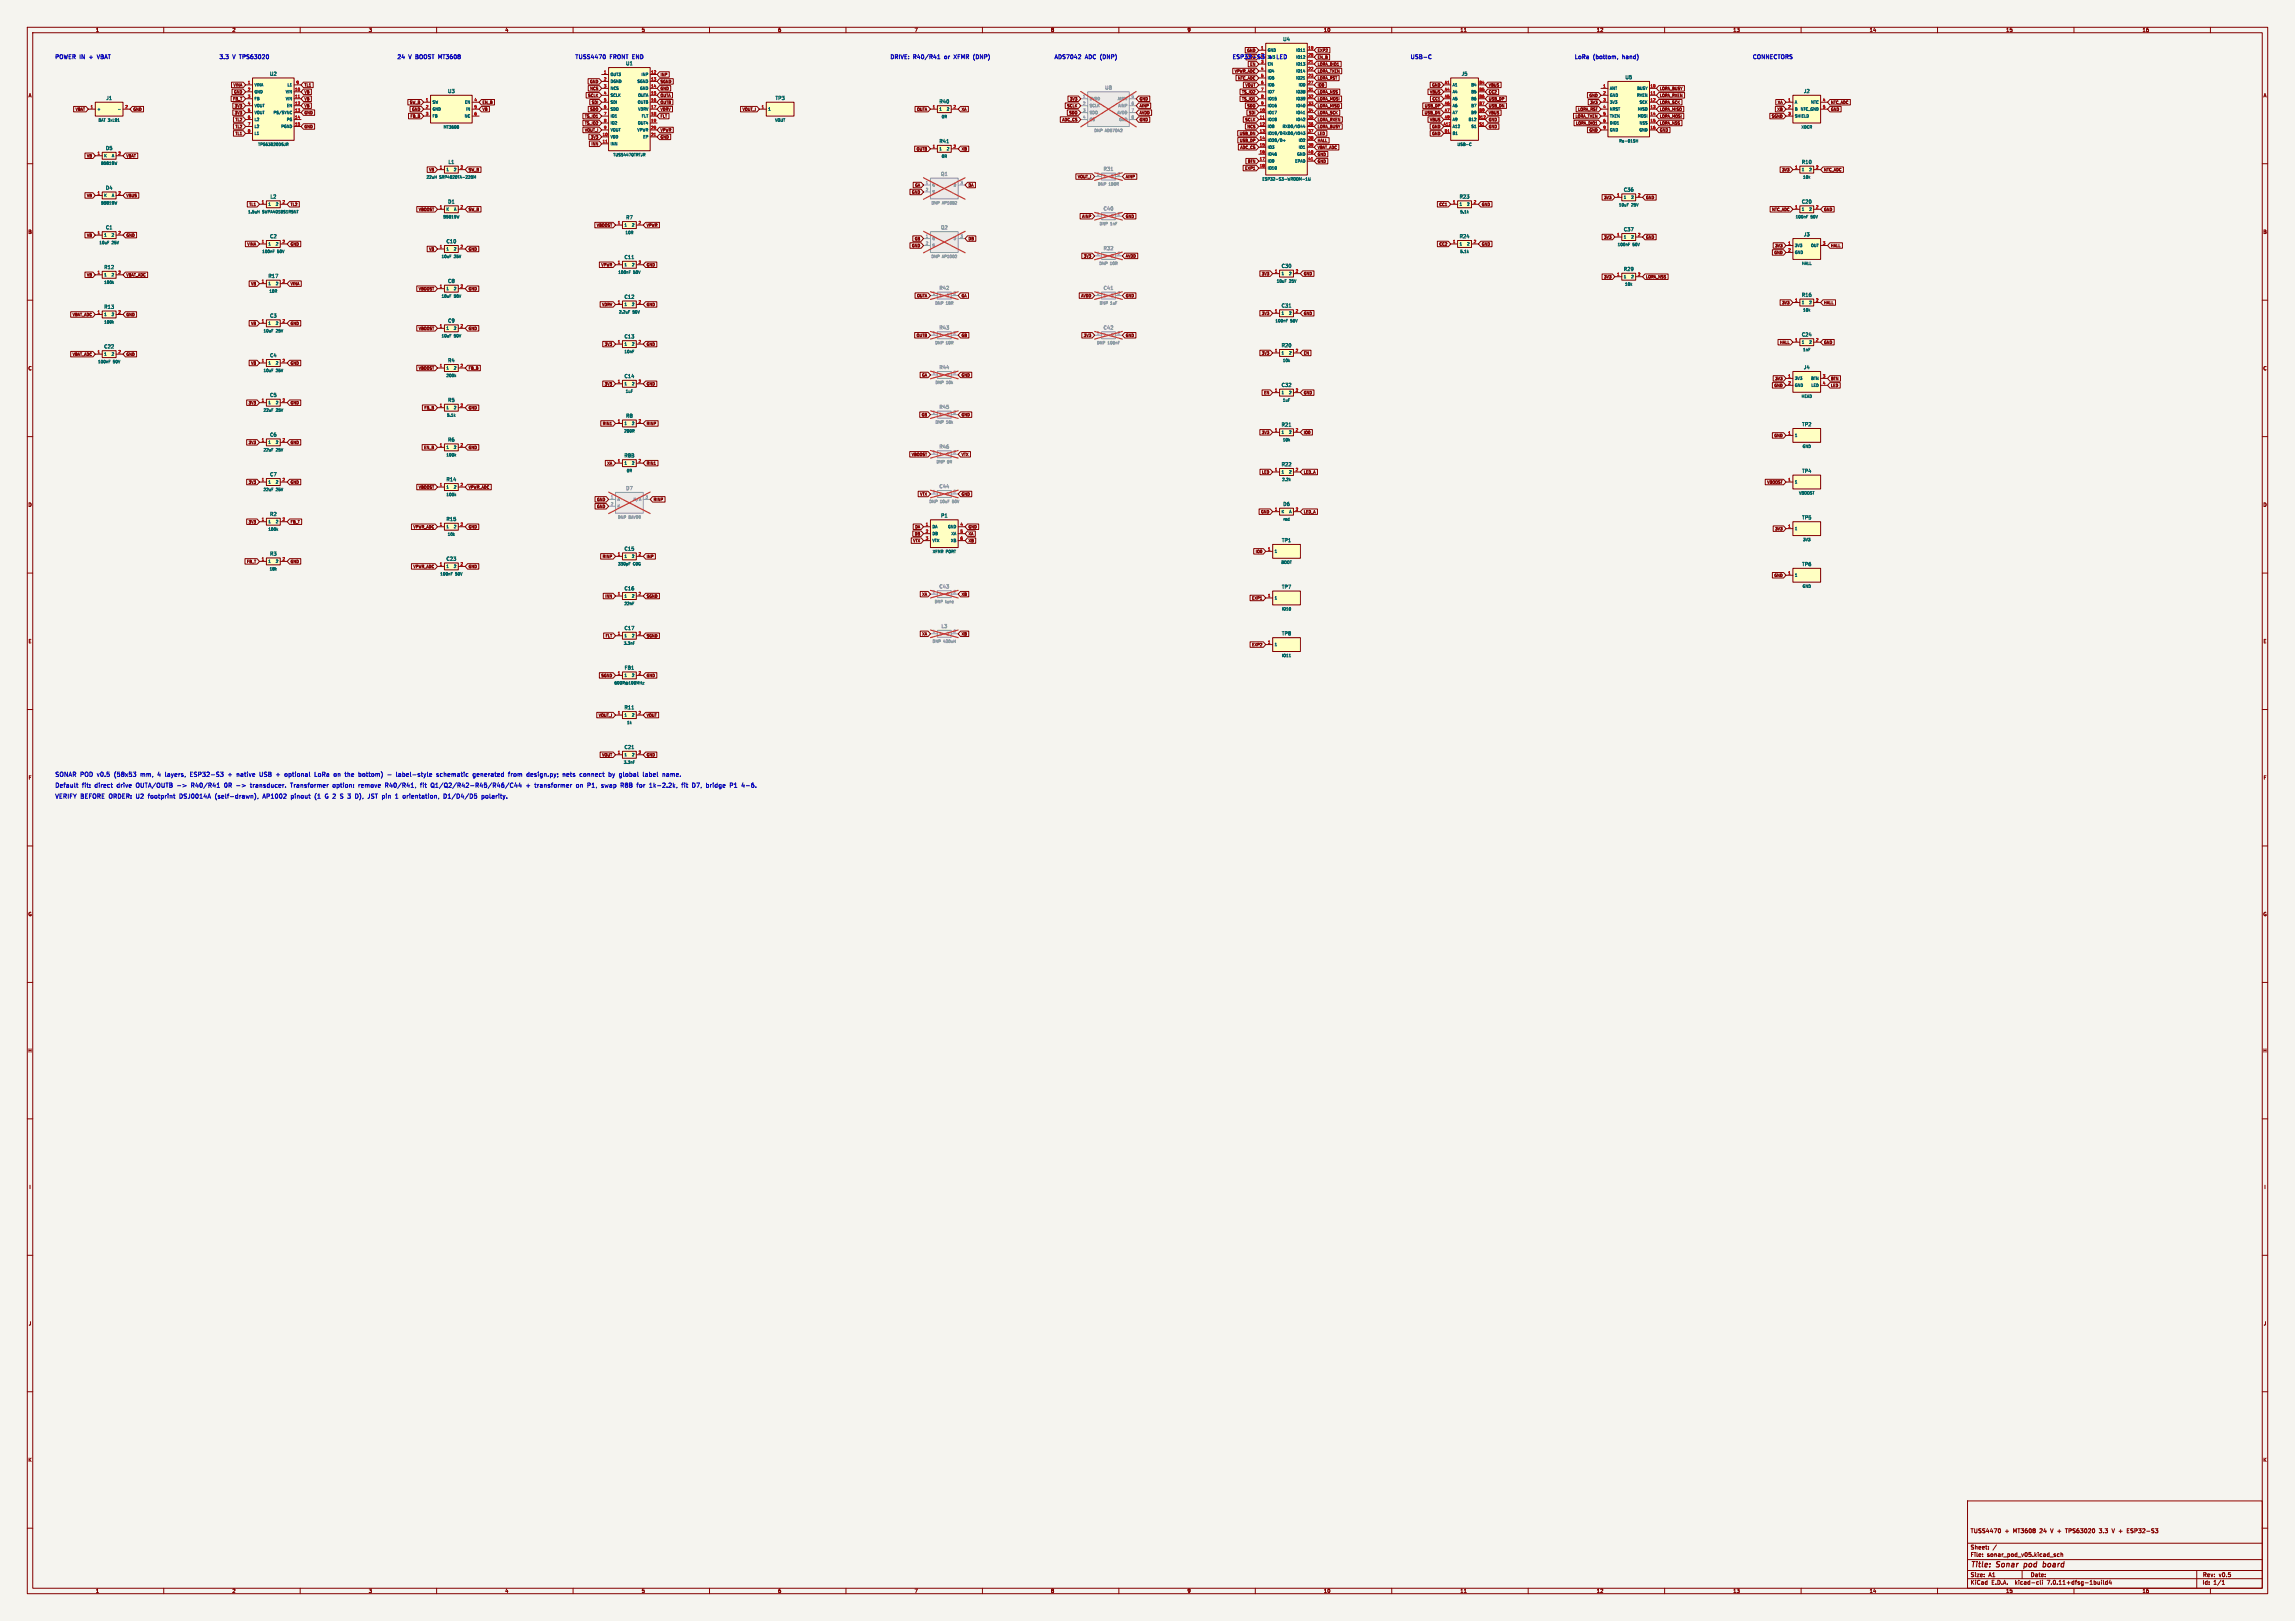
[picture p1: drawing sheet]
<svg xmlns="http://www.w3.org/2000/svg" width="841mm" height="594mm" viewBox="0 0 841 594" stroke-linecap="round" stroke-linejoin="round" font-family="sans-serif">
<defs><g id="words">
<g font-size="2.8" fill="#840000">
<text x="722" y="574.9">Title:</text>
<text x="731.7" y="574.9">Sonar</text>
<text x="742.5" y="574.9">pod</text>
<text x="750.3" y="574.9">board</text>
</g>
<g font-size="2.2" fill="#0000c2">
<text x="20" y="284.7">SONAR</text>
<text x="29.7" y="284.7">POD</text>
<text x="36.4" y="284.7">v0.5</text>
<text x="43.3" y="284.7">(58x53</text>
<text x="53.6" y="284.7">mm,</text>
<text x="60.5" y="284.7">4</text>
<text x="63.9" y="284.7">layers,</text>
<text x="73.7" y="284.7">ESP32-S3</text>
<text x="88.2" y="284.7">+</text>
<text x="92" y="284.7">native</text>
<text x="101.1" y="284.7">USB</text>
<text x="107.7" y="284.7">+</text>
<text x="111.6" y="284.7">optional</text>
<text x="123.2" y="284.7">LoRa</text>
<text x="130.8" y="284.7">on</text>
<text x="135.6" y="284.7">the</text>
<text x="141.2" y="284.7">bottom)</text>
<text x="152.4" y="284.7">-</text>
<text x="156.2" y="284.7">label-style</text>
<text x="171.7" y="284.7">schematic</text>
<text x="185.6" y="284.7">generated</text>
<text x="199.3" y="284.7">from</text>
<text x="206.6" y="284.7">design.py;</text>
<text x="220.5" y="284.7">nets</text>
<text x="227.4" y="284.7">connect</text>
<text x="238.6" y="284.7">by</text>
<text x="243.1" y="284.7">global</text>
<text x="20" y="288.7">Default</text>
<text x="20" y="292.7">VERIFY</text>
<text x="29.8" y="292.7">BEFORE</text>
<text x="30.4" y="288.7">fit:</text>
<text x="35.6" y="288.7">direct</text>
<text x="40.8" y="292.7">ORDER:</text>
<text x="44.3" y="288.7">drive</text>
<text x="51.3" y="292.7">U2</text>
<text x="52" y="288.7">OUTA/OUTB</text>
<text x="56.4" y="292.7">footprint</text>
<text x="67.6" y="288.7">-&gt;</text>
<text x="68.5" y="292.7">DSJ0014A</text>
<text x="73.4" y="288.7">R40/R41</text>
<text x="82.2" y="292.7">(self-drawn),</text>
<text x="91.3" y="288.7">-&gt;</text>
<text x="97.1" y="288.7">transducer.</text>
<text x="100.4" y="292.7">AP1002</text>
<text x="111.3" y="292.7">pinout</text>
<text x="112.4" y="288.7">Transformer</text>
<text x="120.6" y="292.7">(1</text>
<text x="125.1" y="292.7">G</text>
<text x="128.5" y="292.7">2</text>
<text x="128.5" y="288.7">option:</text>
<text x="131.9" y="292.7">S</text>
<text x="135.3" y="292.7">3</text>
<text x="138.6" y="288.7">remove</text>
<text x="138.7" y="292.7">D),</text>
<text x="144" y="292.7">JST</text>
<text x="149" y="288.7">R40/R41,</text>
<text x="149.8" y="292.7">pin</text>
<text x="155.3" y="292.7">1</text>
<text x="158.7" y="292.7">orientation,</text>
<text x="162.6" y="288.7">fit</text>
<text x="167" y="288.7">Q1/Q2/R42-R45/R46/C44</text>
<text x="174.3" y="292.7">D1/D4/D5</text>
<text x="202.6" y="288.7">+</text>
<text x="206.4" y="288.7">transformer</text>
<text x="222.2" y="288.7">on</text>
<text x="227" y="288.7">P1,</text>
<text x="232.7" y="288.7">swap</text>
<text x="240.4" y="288.7">R8B</text>
<text x="247" y="288.7">for</text>
<text x="252.2" y="288.7">1k-2.2k,</text>
<text x="264.8" y="288.7">fit</text>
<text x="269.2" y="288.7">D7,</text>
<text x="275" y="288.7">bridge</text>
</g>
<g font-size="2.1" fill="#0000c2">
<text x="20" y="21.7">POWER</text>
<text x="29.4" y="21.7">IN</text>
<text x="33.4" y="21.7">+</text>
<text x="37" y="21.7">VBAT</text>
<text x="80.2" y="21.7">3.3</text>
<text x="85.5" y="21.7">V</text>
<text x="88.5" y="21.7">TPS63020</text>
<text x="145.4" y="21.7">24</text>
<text x="150" y="21.7">V</text>
<text x="153" y="21.7">BOOST</text>
<text x="162" y="21.7">MT3608</text>
<text x="210.6" y="21.7">TUSS4470</text>
<text x="223.7" y="21.7">FRONT</text>
<text x="232.5" y="21.7">END</text>
<text x="326" y="21.7">DRIVE:</text>
<text x="334.9" y="21.7">R40/R41</text>
<text x="346.9" y="21.7">or</text>
<text x="350.9" y="21.7">XFMR</text>
<text x="358.6" y="21.7">(DNP)</text>
<text x="386.2" y="21.7">ADS7042</text>
<text x="397.9" y="21.7">ADC</text>
<text x="403.9" y="21.7">(DNP)</text>
<text x="451.4" y="21.7">ESP32-S3</text>
<text x="465" y="21.7">+</text>
<text x="468.6" y="21.7">LED</text>
<text x="516.7" y="21.7">USB-C</text>
<text x="576.8" y="21.7">LoRa</text>
<text x="584" y="21.7">(bottom,</text>
<text x="595.3" y="21.7">hand)</text>
<text x="642.1" y="21.7">CONNECTORS</text>
</g>
<g font-size="2.1" fill="#840000">
<text x="722" y="562">TUSS4470</text>
<text x="734.6" y="562">+</text>
<text x="737.7" y="562">MT3608</text>
<text x="747.6" y="562">24</text>
<text x="751.8" y="562">V +</text>
<text x="757.5" y="562">TPS63020</text>
<text x="770" y="562">3.3</text>
<text x="774.9" y="562">V +</text>
<text x="780.6" y="562">ESP32-S3</text>
<text x="722" y="568">Sheet:</text>
<text x="722" y="570.7">File:</text>
<text x="728.1" y="570.7">sonar_pod_v05.kicad_sch</text>
<text x="722" y="580.9">KiCad</text>
<text x="722" y="578.1">Size:</text>
<text x="728.7" y="578.1">A1</text>
<text x="729.7" y="580.9">E.D.A.</text>
<text x="738.6" y="580.9">kicad-cli</text>
<text x="744" y="578.1">Date:</text>
<text x="750.5" y="580.9">7.0.11+dfsg-1build4</text>
<text x="807" y="578.3">Rev:</text>
<text x="807" y="580.9">Id:</text>
<text x="811.1" y="580.9">1/1</text>
<text x="813.4" y="578.3">v0.5</text>
</g>
<g font-size="1.8" fill="#840000">
<text x="35" y="11.9">1</text>
<text x="85" y="11.9">2</text>
<text x="135" y="11.9">3</text>
<text x="185" y="11.9">4</text>
<text x="235" y="11.9">5</text>
<text x="285" y="11.9">6</text>
<text x="335" y="11.9">7</text>
<text x="385" y="11.9">8</text>
<text x="435" y="11.9">9</text>
<text x="485" y="11.9">10</text>
<text x="535" y="11.9">11</text>
<text x="585" y="11.9">12</text>
<text x="635" y="11.9">13</text>
<text x="685" y="11.9">14</text>
<text x="735" y="11.9">15</text>
<text x="785" y="11.9">16</text>
<text x="10.3" y="35.9">A</text>
<text x="829.3" y="35.9">A</text>
<text x="10.3" y="85.9">B</text>
<text x="829.2" y="85.9">B</text>
<text x="10.3" y="135.9">C</text>
<text x="829.2" y="135.9">C</text>
<text x="10.3" y="185.9">D</text>
<text x="829.2" y="185.9">D</text>
<text x="10.3" y="235.9">E</text>
<text x="829.3" y="235.9">E</text>
<text x="10.3" y="285.9">F</text>
<text x="829.3" y="285.9">F</text>
<text x="10.3" y="335.9">G</text>
<text x="829.2" y="335.9">G</text>
<text x="10.2" y="385.9">H</text>
<text x="829.2" y="385.9">H</text>
<text x="10.6" y="435.9">I</text>
<text x="829.6" y="435.9">I</text>
<text x="10.4" y="485.9">J</text>
<text x="829.4" y="485.9">J</text>
<text x="10.3" y="535.9">K</text>
<text x="829.2" y="535.9">K</text>
<text x="35" y="583.9">1</text>
<text x="85" y="583.9">2</text>
<text x="135" y="583.9">3</text>
<text x="185" y="583.9">4</text>
<text x="235" y="583.9">5</text>
<text x="285" y="583.9">6</text>
<text x="335" y="583.9">7</text>
<text x="385" y="583.9">8</text>
<text x="435" y="583.9">9</text>
<text x="485" y="583.9">10</text>
<text x="535" y="583.9">11</text>
<text x="585" y="583.9">12</text>
<text x="635" y="583.9">13</text>
<text x="685" y="583.9">14</text>
<text x="735" y="583.9">15</text>
<text x="785" y="583.9">16</text>
</g>
<g font-size="1.8" fill="#006464">
<text x="470.1" y="15.2">U4</text>
<text x="98.8" y="27.9">U2</text>
<text x="229.3" y="24.1">U1</text>
<text x="535.5" y="27.9">J5</text>
<text x="595.5" y="29.2">U5</text>
<text x="164" y="34.3">U3</text>
<text x="660.9" y="34.3">J2</text>
<text x="38.8" y="36.8">J1</text>
<text x="284.1" y="36.8">TP3</text>
<text x="344.1" y="38.1">R40</text>
<text x="344.1" y="52.6">R41</text>
<text x="38.7" y="55.2">D5</text>
<text x="164.2" y="60.3">L1</text>
<text x="660.1" y="60.3">R10</text>
<text x="38.7" y="69.7">D4</text>
<text x="594.9" y="70.4">C36</text>
<text x="98.9" y="73">L2</text>
<text x="164.1" y="74.8">D1</text>
<text x="534.7" y="73">R23</text>
<text x="660.1" y="74.8">C20</text>
<text x="229.3" y="80.6">R7</text>
<text x="38.7" y="84.3">C1</text>
<text x="98.8" y="87.5">C2</text>
<text x="163.5" y="89.3">C10</text>
<text x="534.7" y="87.5">R24</text>
<text x="594.9" y="85">C37</text>
<text x="660.9" y="86.8">J3</text>
<text x="228.7" y="95.1">C11</text>
<text x="38.1" y="98.8">R12</text>
<text x="469.5" y="98.4">C30</text>
<text x="594.9" y="99.5">R29</text>
<text x="98.2" y="102">R17</text>
<text x="164.1" y="103.9">C8</text>
<text x="38.1" y="113.3">R13</text>
<text x="228.7" y="109.7">C12</text>
<text x="469.5" y="112.9">C31</text>
<text x="660.1" y="109">R16</text>
<text x="98.8" y="116.6">C3</text>
<text x="164.1" y="118.4">C9</text>
<text x="228.7" y="124.2">C13</text>
<text x="660.1" y="123.5">C24</text>
<text x="38.1" y="127.9">C22</text>
<text x="98.8" y="131.1">C4</text>
<text x="469.5" y="127.4">R20</text>
<text x="164.1" y="133">R4</text>
<text x="660.9" y="135.5">J4</text>
<text x="228.7" y="138.7">C14</text>
<text x="469.5" y="142">C32</text>
<text x="98.8" y="145.7">C5</text>
<text x="164.1" y="147.5">R5</text>
<text x="229.3" y="153.3">R8</text>
<text x="98.8" y="160.2">C6</text>
<text x="469.5" y="156.5">R21</text>
<text x="660.3" y="156.4">TP2</text>
<text x="164.1" y="162">R6</text>
<text x="228.7" y="167.8">R8B</text>
<text x="469.5" y="171.1">R22</text>
<text x="660.3" y="173.5">TP4</text>
<text x="98.8" y="174.7">C7</text>
<text x="163.5" y="176.6">R14</text>
<text x="470.1" y="185.6">D6</text>
<text x="98.8" y="189.3">R2</text>
<text x="163.5" y="191.1">R15</text>
<text x="344.7" y="189.8">P1</text>
<text x="660.3" y="190.5">TP5</text>
<text x="98.8" y="203.8">R3</text>
<text x="228.7" y="202">C15</text>
<text x="469.6" y="198.9">TP1</text>
<text x="163.5" y="205.7">C23</text>
<text x="660.3" y="207.6">TP6</text>
<text x="469.6" y="215.9">TP7</text>
<text x="228.7" y="216.5">C16</text>
<text x="228.7" y="231.1">C17</text>
<text x="469.6" y="233">TP8</text>
<text x="228.8" y="245.6">FB1</text>
<text x="228.7" y="260.1">R11</text>
<text x="228.7" y="274.7">C21</text>
</g>
<g font-size="1.8" fill="#939391">
<text x="404.8" y="33">U8</text>
<text x="344.7" y="64.6">Q1</text>
<text x="404.3" y="62.8">R31</text>
<text x="404.3" y="77.3">C40</text>
<text x="344.7" y="84.3">Q2</text>
<text x="404.3" y="91.9">R32</text>
<text x="344.1" y="106.4">R42</text>
<text x="404.3" y="106.4">C41</text>
<text x="344.1" y="121">R43</text>
<text x="404.3" y="121">C42</text>
<text x="344.1" y="135.5">R44</text>
<text x="344.1" y="150">R45</text>
<text x="344.1" y="164.6">R46</text>
<text x="229.3" y="179.8">D7</text>
<text x="344.1" y="179.1">C44</text>
<text x="344.1" y="215.8">C43</text>
<text x="344.8" y="230.4">L3</text>
</g>
<g font-size="1.4" fill="#840000">
<text x="456.8" y="19.2">GND</text>
<text x="482.7" y="21.7">EN_B</text>
<text x="482.7" y="19.2">EXP2</text>
<text x="241.9" y="28.1">INP</text>
<text x="452.3" y="26.8">VPWR_ADC</text>
<text x="453.5" y="29.4">NTC_ADC</text>
<text x="457.9" y="24.3">EN</text>
<text x="482.7" y="24.3">LORA_DIO1</text>
<text x="482.7" y="26.8">LORA_TXEN</text>
<text x="482.7" y="29.4">LORA_RST</text>
<text x="85.4" y="31.9">VINA</text>
<text x="85.6" y="34.4">GND</text>
<text x="111.4" y="34.4">VB</text>
<text x="111.4" y="31.9">TL1</text>
<text x="215.3" y="35.7">SCLK</text>
<text x="216.1" y="30.6">GND</text>
<text x="216.1" y="33.2">NCS</text>
<text x="241.9" y="35.7">OUTA</text>
<text x="241.9" y="33.2">GND</text>
<text x="241.9" y="30.6">SGND</text>
<text x="454.9" y="34.4">TS_IO2</text>
<text x="456.2" y="31.9">VOUT</text>
<text x="482.7" y="31.9">IO0</text>
<text x="482.7" y="34.4">LORA_NSS</text>
<text x="523.8" y="34.4">VBUS</text>
<text x="524.6" y="31.9">GND</text>
<text x="545.4" y="31.9">VBUS</text>
<text x="545.4" y="34.4">CC2</text>
<text x="582.2" y="35.7">GND</text>
<text x="608.1" y="35.7">LORA_RXEN</text>
<text x="608.1" y="33.2">LORA_BUSY</text>
<text x="27.5" y="40.8">VBAT</text>
<text x="48.7" y="40.8">GND</text>
<text x="85.2" y="37">FB_T</text>
<text x="85.9" y="39.5">3V3</text>
<text x="111.4" y="39.5">VB</text>
<text x="111.4" y="37">VB</text>
<text x="150" y="38.3">SW_B</text>
<text x="150.8" y="40.8">GND</text>
<text x="176.7" y="38.3">EN_B</text>
<text x="176.7" y="40.8">VB</text>
<text x="216.1" y="40.8">SDO</text>
<text x="216.7" y="38.3">SDI</text>
<text x="241.9" y="40.8">VDRV</text>
<text x="241.9" y="38.3">OUTB</text>
<text x="271.9" y="40.8">VOUT_I</text>
<text x="335.9" y="40.8">OUTA</text>
<text x="352.2" y="40.8">XA</text>
<text x="390.9" y="39.5">SCLK</text>
<text x="391.9" y="37">3V3</text>
<text x="417.5" y="39.5">AINP</text>
<text x="417.5" y="37">GND</text>
<text x="454.9" y="37">TS_IO1</text>
<text x="456.9" y="39.5">SDO</text>
<text x="482.7" y="37">LORA_MOSI</text>
<text x="482.7" y="39.5">LORA_MISO</text>
<text x="521.9" y="39.5">USB_DP</text>
<text x="524.7" y="37">CC1</text>
<text x="545.4" y="37">USB_DP</text>
<text x="545.4" y="39.5">USB_DN</text>
<text x="578.1" y="40.8">LORA_RST</text>
<text x="582.5" y="38.3">3V3</text>
<text x="608.1" y="38.3">LORA_SCK</text>
<text x="608.1" y="40.8">LORA_MISO</text>
<text x="651.1" y="40.8">XB</text>
<text x="651.3" y="38.3">XA</text>
<text x="670.8" y="38.3">NTC_ADC</text>
<text x="670.8" y="40.8">GND</text>
<text x="85.9" y="42.1">3V3</text>
<text x="86.1" y="47.1">TL2</text>
<text x="86.1" y="44.6">TL2</text>
<text x="111.4" y="42.1">GND</text>
<text x="111.4" y="47.1">GND</text>
<text x="150.2" y="43.3">FB_B</text>
<text x="214.1" y="43.3">TS_IO1</text>
<text x="214.1" y="45.9">TS_IO2</text>
<text x="241.9" y="43.3">FLT</text>
<text x="389.1" y="44.6">ADC_CS</text>
<text x="391.7" y="42.1">SDO</text>
<text x="417.5" y="44.6">GND</text>
<text x="417.5" y="42.1">AVDD</text>
<text x="456.1" y="44.6">SCLK</text>
<text x="456.9" y="47.1">NCS</text>
<text x="457.5" y="42.1">SDI</text>
<text x="482.7" y="42.1">LORA_SCK</text>
<text x="482.7" y="44.6">LORA_RXEN</text>
<text x="482.7" y="47.1">LORA_BUSY</text>
<text x="521.9" y="42.1">USB_DN</text>
<text x="523.8" y="44.6">VBUS</text>
<text x="524.6" y="47.1">GND</text>
<text x="545.4" y="42.1">VBUS</text>
<text x="545.4" y="47.1">GND</text>
<text x="545.4" y="44.6">GND</text>
<text x="577.2" y="43.3">LORA_TXEN</text>
<text x="577.3" y="45.9">LORA_DIO1</text>
<text x="608.1" y="45.9">LORA_NSS</text>
<text x="608.1" y="43.3">LORA_MOSI</text>
<text x="649.1" y="43.3">SGND</text>
<text x="86.1" y="49.7">TL1</text>
<text x="214.1" y="48.4">VOUT_I</text>
<text x="216.3" y="51">3V3</text>
<text x="216.5" y="53.5">INN</text>
<text x="241.9" y="51">GND</text>
<text x="241.9" y="48.4">VPWR</text>
<text x="454.1" y="49.7">USB_DN</text>
<text x="454.1" y="52.2">USB_DP</text>
<text x="482.7" y="49.7">LED</text>
<text x="482.7" y="52.2">HALL</text>
<text x="524.6" y="49.7">GND</text>
<text x="582.2" y="48.4">GND</text>
<text x="608.1" y="48.4">GND</text>
<text x="31.7" y="57.9">VB</text>
<text x="46.2" y="57.9">VBAT</text>
<text x="335.7" y="55.3">OUTB</text>
<text x="352.2" y="55.3">XB</text>
<text x="454.3" y="54.8">ADC_CS</text>
<text x="457.1" y="59.8">BTN</text>
<text x="482.7" y="59.8">GND</text>
<text x="482.7" y="54.8">VBAT_ADC</text>
<text x="482.7" y="57.3">GND</text>
<text x="157.1" y="63">VB</text>
<text x="171.6" y="63">SW_B</text>
<text x="394.8" y="65.5">VOUT_I</text>
<text x="412.4" y="65.5">AINP</text>
<text x="456.1" y="62.4">EXP1</text>
<text x="652.9" y="63">3V3</text>
<text x="668.3" y="63">NTC_ADC</text>
<text x="334" y="71.1">GND</text>
<text x="335.2" y="68.6">GA</text>
<text x="354.8" y="68.6">DA</text>
<text x="31.7" y="72.4">VB</text>
<text x="46.2" y="72.4">VBUS</text>
<text x="91.2" y="75.7">TL1</text>
<text x="106.4" y="75.7">TL2</text>
<text x="153.3" y="77.5">VBOOST</text>
<text x="171.6" y="77.5">SW_B</text>
<text x="527.3" y="75.7">CC1</text>
<text x="542.9" y="75.7">GND</text>
<text x="587.6" y="73.1">3V3</text>
<text x="603" y="73.1">GND</text>
<text x="649.2" y="77.5">NTC_ADC</text>
<text x="668.3" y="77.5">GND</text>
<text x="218.5" y="83.3">VBOOST</text>
<text x="236.8" y="83.3">VPWR</text>
<text x="396.4" y="80">AINP</text>
<text x="412.4" y="80">GND</text>
<text x="31.7" y="87">VB</text>
<text x="46.2" y="87">GND</text>
<text x="335" y="88.2">GB</text>
<text x="354.8" y="88.2">DB</text>
<text x="587.6" y="87.7">3V3</text>
<text x="603" y="87.7">GND</text>
<text x="90.5" y="90.2">VINA</text>
<text x="106.4" y="90.2">GND</text>
<text x="157.1" y="92">VB</text>
<text x="171.6" y="92">GND</text>
<text x="334" y="90.8">GND</text>
<text x="397" y="94.6">3V3</text>
<text x="412.4" y="94.6">AVDD</text>
<text x="527.3" y="90.2">CC2</text>
<text x="542.9" y="90.2">GND</text>
<text x="650" y="93.3">GND</text>
<text x="650.3" y="90.8">3V3</text>
<text x="670.8" y="90.8">HALL</text>
<text x="31.7" y="101.5">VB</text>
<text x="46.2" y="101.5">VBAT_ADC</text>
<text x="220.2" y="97.8">VPWR</text>
<text x="236.8" y="97.8">GND</text>
<text x="462.2" y="101.1">3V3</text>
<text x="477.6" y="101.1">GND</text>
<text x="91.8" y="104.7">VB</text>
<text x="106.4" y="104.7">VINA</text>
<text x="153.3" y="106.6">VBOOST</text>
<text x="171.6" y="106.6">GND</text>
<text x="587.6" y="102.2">3V3</text>
<text x="603" y="102.2">LORA_NSS</text>
<text x="220.5" y="112.4">VDRV</text>
<text x="236.8" y="112.4">GND</text>
<text x="335.9" y="109.1">OUTA</text>
<text x="352.2" y="109.1">GA</text>
<text x="396" y="109.1">AVDD</text>
<text x="412.4" y="109.1">GND</text>
<text x="652.9" y="111.7">3V3</text>
<text x="668.3" y="111.7">HALL</text>
<text x="26.4" y="116">VBAT_ADC</text>
<text x="46.2" y="116">GND</text>
<text x="91.8" y="119.3">VB</text>
<text x="106.4" y="119.3">GND</text>
<text x="462.2" y="115.6">3V3</text>
<text x="477.6" y="115.6">GND</text>
<text x="153.3" y="121.1">VBOOST</text>
<text x="171.6" y="121.1">GND</text>
<text x="335.7" y="123.7">OUTB</text>
<text x="352.2" y="123.7">GB</text>
<text x="397" y="123.7">3V3</text>
<text x="412.4" y="123.7">GND</text>
<text x="26.4" y="130.6">VBAT_ADC</text>
<text x="46.2" y="130.6">GND</text>
<text x="221.4" y="126.9">3V3</text>
<text x="236.8" y="126.9">GND</text>
<text x="462.2" y="130.1">3V3</text>
<text x="477.6" y="130.1">EN</text>
<text x="652.1" y="126.2">HALL</text>
<text x="668.3" y="126.2">GND</text>
<text x="91.8" y="133.8">VB</text>
<text x="106.4" y="133.8">GND</text>
<text x="153.3" y="135.7">VBOOST</text>
<text x="171.6" y="135.7">FB_B</text>
<text x="221.4" y="141.4">3V3</text>
<text x="236.8" y="141.4">GND</text>
<text x="337.7" y="138.2">GA</text>
<text x="352.2" y="138.2">GND</text>
<text x="650" y="142">GND</text>
<text x="650.3" y="139.5">3V3</text>
<text x="670.8" y="139.5">BTN</text>
<text x="670.8" y="142">LED</text>
<text x="90.9" y="148.4">3V3</text>
<text x="106.4" y="148.4">GND</text>
<text x="463" y="144.7">EN</text>
<text x="477.6" y="144.7">GND</text>
<text x="155.3" y="150.2">FB_B</text>
<text x="171.6" y="150.2">GND</text>
<text x="220.7" y="156">RIN1</text>
<text x="236.8" y="156">RINP</text>
<text x="337.6" y="152.7">GB</text>
<text x="352.2" y="152.7">GND</text>
<text x="462.2" y="159.2">3V3</text>
<text x="477.6" y="159.2">IO0</text>
<text x="650" y="160.4">GND</text>
<text x="90.9" y="162.9">3V3</text>
<text x="106.4" y="162.9">GND</text>
<text x="155.2" y="164.7">EN_B</text>
<text x="171.6" y="164.7">GND</text>
<text x="333.9" y="167.3">VBOOST</text>
<text x="352.2" y="167.3">VTX</text>
<text x="222.4" y="170.5">XA</text>
<text x="236.8" y="170.5">RIN1</text>
<text x="462.3" y="173.8">LED</text>
<text x="477.6" y="173.8">LED_A</text>
<text x="90.9" y="177.4">3V3</text>
<text x="106.4" y="177.4">GND</text>
<text x="153.3" y="179.3">VBOOST</text>
<text x="171.6" y="179.3">VPWR_ADC</text>
<text x="647.4" y="177.4">VBOOST</text>
<text x="218.6" y="183.8">GND</text>
<text x="239.4" y="183.8">RINP</text>
<text x="337" y="181.8">VTX</text>
<text x="352.2" y="181.8">GND</text>
<text x="90.9" y="192">3V3</text>
<text x="106.4" y="192">FB_T</text>
<text x="218.6" y="186.3">GND</text>
<text x="461.9" y="188.3">GND</text>
<text x="477.6" y="188.3">LED_A</text>
<text x="151.3" y="193.8">VPWR_ADC</text>
<text x="171.6" y="193.8">GND</text>
<text x="335" y="196.4">DB</text>
<text x="335.2" y="193.8">DA</text>
<text x="354.8" y="193.8">GND</text>
<text x="354.8" y="196.4">XA</text>
<text x="650.3" y="194.5">3V3</text>
<text x="334.5" y="198.9">VTX</text>
<text x="354.8" y="198.9">XB</text>
<text x="460" y="202.8">IO0</text>
<text x="90.3" y="206.5">FB_T</text>
<text x="106.4" y="206.5">GND</text>
<text x="151.3" y="208.4">VPWR_ADC</text>
<text x="171.6" y="208.4">GND</text>
<text x="220.7" y="204.7">RINP</text>
<text x="236.8" y="204.7">INP</text>
<text x="650" y="211.6">GND</text>
<text x="221.6" y="219.2">INN</text>
<text x="236.8" y="219.2">SGND</text>
<text x="337.8" y="218.5">XA</text>
<text x="352.2" y="218.5">XB</text>
<text x="458.6" y="219.9">EXP1</text>
<text x="221.7" y="233.8">FLT</text>
<text x="236.8" y="233.8">SGND</text>
<text x="337.8" y="233.1">XA</text>
<text x="352.2" y="233.1">XB</text>
<text x="458.6" y="237">EXP2</text>
<text x="220.2" y="248.3">SGND</text>
<text x="236.8" y="248.3">GND</text>
<text x="219.2" y="262.8">VOUT_I</text>
<text x="236.8" y="262.8">VOUT</text>
<text x="220.5" y="277.4">VOUT</text>
<text x="236.8" y="277.4">GND</text>
</g>
<g font-size="1.4" fill="#0000c2">
<text x="457.1" y="21.7">3V3</text>
<text x="461.9" y="20.7">2</text>
</g>
<g font-size="1.4" fill="#a90000">
<text x="461.9" y="18.2">1</text>
<text x="461.9" y="23.2">3</text>
<text x="479.2" y="18.2">19</text>
<text x="479.2" y="20.7">20</text>
<text x="479.2" y="23.2">21</text>
<text x="221.1" y="27">1</text>
<text x="221.1" y="29.6">2</text>
<text x="238.4" y="27">12</text>
<text x="238.4" y="29.6">13</text>
<text x="461.9" y="25.8">4</text>
<text x="461.9" y="28.3">5</text>
<text x="479.2" y="25.8">22</text>
<text x="479.2" y="28.3">23</text>
<text x="90.7" y="30.9">1</text>
<text x="90.7" y="33.4">2</text>
<text x="90.7" y="35.9">3</text>
<text x="108" y="33.4">10</text>
<text x="108" y="35.9">11</text>
<text x="108.4" y="30.9">9</text>
<text x="221.1" y="32.1">3</text>
<text x="221.1" y="34.7">4</text>
<text x="238.4" y="32.1">14</text>
<text x="238.4" y="34.7">15</text>
<text x="461.9" y="30.9">6</text>
<text x="461.9" y="33.4">7</text>
<text x="461.9" y="35.9">8</text>
<text x="479.2" y="30.9">27</text>
<text x="479.2" y="33.4">31</text>
<text x="479.2" y="35.9">32</text>
<text x="529.3" y="30.9">A1</text>
<text x="529.3" y="33.4">A4</text>
<text x="529.3" y="35.9">A5</text>
<text x="541.9" y="30.9">B4</text>
<text x="541.9" y="33.4">B5</text>
<text x="541.9" y="35.9">B6</text>
<text x="587.3" y="32.1">1</text>
<text x="587.3" y="34.7">2</text>
<text x="604.6" y="32.1">10</text>
<text x="604.6" y="34.7">11</text>
<text x="33" y="39.7">1</text>
<text x="45.7" y="39.7">2</text>
<text x="90.7" y="38.5">4</text>
<text x="90.7" y="41">5</text>
<text x="108" y="38.5">12</text>
<text x="108" y="41">13</text>
<text x="155.9" y="37.2">1</text>
<text x="155.9" y="39.7">2</text>
<text x="173.7" y="37.2">4</text>
<text x="173.7" y="39.7">5</text>
<text x="221.1" y="37.2">5</text>
<text x="221.1" y="39.7">6</text>
<text x="238.4" y="37.2">16</text>
<text x="238.4" y="39.7">17</text>
<text x="278.9" y="39.7">1</text>
<text x="341.6" y="39.7">1</text>
<text x="349.2" y="39.7">2</text>
<text x="461.5" y="41">10</text>
<text x="461.9" y="38.5">9</text>
<text x="479.2" y="38.5">33</text>
<text x="479.2" y="41">34</text>
<text x="529.3" y="38.5">A6</text>
<text x="529.3" y="41">A7</text>
<text x="541.9" y="38.5">B7</text>
<text x="541.9" y="41">B9</text>
<text x="587.3" y="37.2">3</text>
<text x="587.3" y="39.7">4</text>
<text x="604.6" y="37.2">12</text>
<text x="604.6" y="39.7">13</text>
<text x="655.1" y="37.2">1</text>
<text x="655.1" y="39.7">2</text>
<text x="667.8" y="37.2">4</text>
<text x="667.8" y="39.7">5</text>
<text x="90.7" y="43.6">6</text>
<text x="90.7" y="46.1">7</text>
<text x="108" y="43.6">14</text>
<text x="108" y="46.1">15</text>
<text x="155.9" y="42.3">3</text>
<text x="173.7" y="42.3">6</text>
<text x="221.1" y="42.3">7</text>
<text x="221.1" y="44.8">8</text>
<text x="221.1" y="47.4">9</text>
<text x="238.4" y="42.3">18</text>
<text x="238.4" y="44.8">19</text>
<text x="238.4" y="47.4">20</text>
<text x="461.5" y="43.6">11</text>
<text x="461.5" y="46.1">12</text>
<text x="479.2" y="43.6">35</text>
<text x="479.2" y="46.1">36</text>
<text x="528.8" y="46.1">A12</text>
<text x="529.3" y="43.6">A9</text>
<text x="541.4" y="43.6">B12</text>
<text x="541.9" y="46.1">S1</text>
<text x="587.3" y="42.3">5</text>
<text x="587.3" y="44.8">6</text>
<text x="587.3" y="47.4">9</text>
<text x="604.6" y="42.3">14</text>
<text x="604.6" y="44.8">15</text>
<text x="604.6" y="47.4">16</text>
<text x="655.1" y="42.3">3</text>
<text x="90.7" y="48.6">8</text>
<text x="220.7" y="49.9">10</text>
<text x="220.7" y="52.4">11</text>
<text x="238.4" y="49.9">21</text>
<text x="461.5" y="48.6">13</text>
<text x="461.5" y="51.2">14</text>
<text x="461.5" y="53.7">15</text>
<text x="479.2" y="48.6">37</text>
<text x="479.2" y="51.2">38</text>
<text x="479.2" y="53.7">39</text>
<text x="529.2" y="48.6">B1</text>
<text x="35.6" y="56.8">1</text>
<text x="43.2" y="56.8">2</text>
<text x="341.6" y="54.3">1</text>
<text x="349.2" y="54.3">2</text>
<text x="461.5" y="56.3">16</text>
<text x="461.5" y="58.8">17</text>
<text x="479.2" y="56.3">40</text>
<text x="479.2" y="58.8">41</text>
<text x="161" y="61.9">1</text>
<text x="168.6" y="61.9">2</text>
<text x="461.5" y="61.3">18</text>
<text x="657.7" y="61.9">1</text>
<text x="665.3" y="61.9">2</text>
<text x="35.6" y="71.4">1</text>
<text x="43.2" y="71.4">2</text>
<text x="95.7" y="74.6">1</text>
<text x="103.4" y="74.6">2</text>
<text x="161" y="76.4">1</text>
<text x="168.6" y="76.4">2</text>
<text x="532.3" y="74.6">1</text>
<text x="539.9" y="74.6">2</text>
<text x="592.4" y="72.1">1</text>
<text x="600" y="72.1">2</text>
<text x="657.7" y="76.4">1</text>
<text x="665.3" y="76.4">2</text>
<text x="226.2" y="82.2">1</text>
<text x="233.8" y="82.2">2</text>
<text x="35.6" y="85.9">1</text>
<text x="43.2" y="85.9">2</text>
<text x="95.7" y="89.1">1</text>
<text x="103.4" y="89.1">2</text>
<text x="532.3" y="89.1">1</text>
<text x="539.9" y="89.1">2</text>
<text x="592.4" y="86.6">1</text>
<text x="600" y="86.6">2</text>
<text x="655.1" y="89.7">1</text>
<text x="667.8" y="89.7">3</text>
<text x="161" y="91">1</text>
<text x="168.6" y="91">2</text>
<text x="655.1" y="92.3">2</text>
<text x="35.6" y="100.4">1</text>
<text x="43.2" y="100.4">2</text>
<text x="226.2" y="96.8">1</text>
<text x="233.8" y="96.8">2</text>
<text x="467" y="100">1</text>
<text x="474.6" y="100">2</text>
<text x="592.4" y="101.1">1</text>
<text x="600" y="101.1">2</text>
<text x="95.7" y="103.7">1</text>
<text x="103.4" y="103.7">2</text>
<text x="161" y="105.5">1</text>
<text x="168.6" y="105.5">2</text>
<text x="226.2" y="111.3">1</text>
<text x="233.8" y="111.3">2</text>
<text x="657.7" y="110.6">1</text>
<text x="665.3" y="110.6">2</text>
<text x="35.6" y="115">1</text>
<text x="43.2" y="115">2</text>
<text x="95.7" y="118.2">1</text>
<text x="103.4" y="118.2">2</text>
<text x="467" y="114.5">1</text>
<text x="474.6" y="114.5">2</text>
<text x="161" y="120.1">1</text>
<text x="168.6" y="120.1">2</text>
<text x="226.2" y="125.8">1</text>
<text x="233.8" y="125.8">2</text>
<text x="657.7" y="125.1">1</text>
<text x="665.3" y="125.1">2</text>
<text x="35.6" y="129.5">1</text>
<text x="43.2" y="129.5">2</text>
<text x="467" y="129.1">1</text>
<text x="474.6" y="129.1">2</text>
<text x="95.7" y="132.8">1</text>
<text x="103.4" y="132.8">2</text>
<text x="161" y="134.6">1</text>
<text x="168.6" y="134.6">2</text>
<text x="226.2" y="140.4">1</text>
<text x="233.8" y="140.4">2</text>
<text x="467" y="143.6">1</text>
<text x="474.6" y="143.6">2</text>
<text x="655.1" y="138.4">1</text>
<text x="655.1" y="141">2</text>
<text x="667.8" y="138.4">3</text>
<text x="667.8" y="141">4</text>
<text x="95.7" y="147.3">1</text>
<text x="103.4" y="147.3">2</text>
<text x="161" y="149.1">1</text>
<text x="168.6" y="149.1">2</text>
<text x="226.2" y="154.9">1</text>
<text x="233.8" y="154.9">2</text>
<text x="95.7" y="161.8">1</text>
<text x="103.4" y="161.8">2</text>
<text x="467" y="158.2">1</text>
<text x="474.6" y="158.2">2</text>
<text x="655.1" y="159.3">1</text>
<text x="161" y="163.7">1</text>
<text x="168.6" y="163.7">2</text>
<text x="226.2" y="169.5">1</text>
<text x="233.8" y="169.5">2</text>
<text x="467" y="172.7">1</text>
<text x="474.6" y="172.7">2</text>
<text x="95.7" y="176.4">1</text>
<text x="103.4" y="176.4">2</text>
<text x="161" y="178.2">1</text>
<text x="168.6" y="178.2">2</text>
<text x="655.1" y="176.4">1</text>
<text x="95.7" y="190.9">1</text>
<text x="103.4" y="190.9">2</text>
<text x="467" y="187.2">1</text>
<text x="474.6" y="187.2">2</text>
<text x="161" y="192.8">1</text>
<text x="168.6" y="192.8">2</text>
<text x="339.1" y="192.8">1</text>
<text x="339.1" y="195.3">2</text>
<text x="339.1" y="197.8">3</text>
<text x="351.8" y="192.8">4</text>
<text x="351.8" y="195.3">5</text>
<text x="351.8" y="197.8">6</text>
<text x="655.1" y="193.5">1</text>
<text x="226.2" y="203.6">1</text>
<text x="233.8" y="203.6">2</text>
<text x="464.5" y="201.8">1</text>
<text x="95.7" y="205.5">1</text>
<text x="103.4" y="205.5">2</text>
<text x="161" y="207.3">1</text>
<text x="168.6" y="207.3">2</text>
<text x="655.1" y="210.5">1</text>
<text x="226.2" y="218.2">1</text>
<text x="233.8" y="218.2">2</text>
<text x="464.5" y="218.9">1</text>
<text x="226.2" y="232.7">1</text>
<text x="233.8" y="232.7">2</text>
<text x="464.5" y="235.9">1</text>
<text x="226.2" y="247.2">1</text>
<text x="233.8" y="247.2">2</text>
<text x="226.2" y="261.8">1</text>
<text x="233.8" y="261.8">2</text>
<text x="226.2" y="276.3">1</text>
<text x="233.8" y="276.3">2</text>
</g>
<g font-size="1.4" fill="#006464">
<text x="464.4" y="19.1">GND</text>
<text x="464.4" y="21.7">3V3</text>
<text x="474.8" y="19.1">IO11</text>
<text x="474.8" y="21.7">IO12</text>
<text x="223.6" y="28">OUT3</text>
<text x="234.9" y="28">INP</text>
<text x="464.4" y="24.2">EN</text>
<text x="464.4" y="26.8">IO4</text>
<text x="464.4" y="29.3">IO5</text>
<text x="474.8" y="24.2">IO13</text>
<text x="474.8" y="26.8">IO14</text>
<text x="474.8" y="29.3">IO21</text>
<text x="93.1" y="31.8">VINA</text>
<text x="93.1" y="34.4">GND</text>
<text x="104.5" y="34.4">VIN</text>
<text x="105.2" y="31.8">L1</text>
<text x="223.6" y="30.6">DGND</text>
<text x="223.6" y="33.1">NCS</text>
<text x="223.6" y="35.6">SCLK</text>
<text x="233.4" y="30.6">SGND</text>
<text x="233.7" y="35.6">OUTA</text>
<text x="234.4" y="33.1">GND</text>
<text x="464.4" y="31.8">IO6</text>
<text x="464.4" y="34.4">IO7</text>
<text x="474.8" y="34.4">IO38</text>
<text x="475.7" y="31.8">IO0</text>
<text x="532.2" y="31.8">A1</text>
<text x="532.2" y="34.4">A4</text>
<text x="538.9" y="31.8">B4</text>
<text x="538.9" y="34.4">B5</text>
<text x="589.8" y="33.1">ANT</text>
<text x="589.8" y="35.6">GND</text>
<text x="599.7" y="35.6">RXEN</text>
<text x="599.7" y="33.1">BUSY</text>
<text x="35.5" y="40.7">+</text>
<text x="93.1" y="36.9">FB</text>
<text x="93.1" y="39.5">VOUT</text>
<text x="93.1" y="42">VOUT</text>
<text x="100.1" y="42">PS/SYNC</text>
<text x="104.5" y="36.9">VIN</text>
<text x="105" y="39.5">EN</text>
<text x="158.4" y="38.2">SW</text>
<text x="158.4" y="40.7">GND</text>
<text x="170.2" y="38.2">EN</text>
<text x="170.6" y="40.7">IN</text>
<text x="223.6" y="38.2">SDI</text>
<text x="223.6" y="40.7">SDO</text>
<text x="233.5" y="38.2">OUTB</text>
<text x="233.7" y="40.7">VDRV</text>
<text x="281.4" y="40.7">1</text>
<text x="344.1" y="40.7">1</text>
<text x="346.8" y="40.7">2</text>
<text x="464.4" y="42">IO17</text>
<text x="464.4" y="36.9">IO15</text>
<text x="464.4" y="39.5">IO16</text>
<text x="474.8" y="36.9">IO39</text>
<text x="474.8" y="39.5">IO40</text>
<text x="474.8" y="42">IO41</text>
<text x="532.2" y="36.9">A5</text>
<text x="532.2" y="39.5">A6</text>
<text x="532.2" y="42">A7</text>
<text x="538.9" y="36.9">B6</text>
<text x="538.9" y="39.5">B7</text>
<text x="538.9" y="42">B9</text>
<text x="589.8" y="38.2">3V3</text>
<text x="589.8" y="40.7">NRST</text>
<text x="600" y="40.7">MISO</text>
<text x="600.7" y="38.2">SCK</text>
<text x="657.6" y="38.2">A</text>
<text x="657.6" y="40.7">B</text>
<text x="659.7" y="40.7">NTC_GND</text>
<text x="663.5" y="38.2">NTC</text>
<text x="35.9" y="44.8">BAT 3xL91</text>
<text x="93.1" y="44.5">L2</text>
<text x="93.1" y="47.1">L2</text>
<text x="102.9" y="47.1">PGND</text>
<text x="104.9" y="44.5">PG</text>
<text x="158.4" y="43.3">FB</text>
<text x="162.4" y="47.3">MT3608</text>
<text x="170.1" y="43.3">NC</text>
<text x="223.6" y="43.3">IO1</text>
<text x="223.6" y="45.8">IO2</text>
<text x="233.6" y="45.8">OUT4</text>
<text x="235" y="43.3">FLT</text>
<text x="283.9" y="44.8">VOUT</text>
<text x="344.9" y="43.5">0R</text>
<text x="464.4" y="44.5">IO18</text>
<text x="464.4" y="47.1">IO8</text>
<text x="469.8" y="47.1">RXD0/IO44</text>
<text x="474.8" y="44.5">IO42</text>
<text x="532.2" y="47.1">A12</text>
<text x="532.2" y="44.5">A9</text>
<text x="538" y="44.5">B12</text>
<text x="539" y="47.1">S1</text>
<text x="589.8" y="43.3">TXEN</text>
<text x="589.8" y="45.8">DIO1</text>
<text x="600" y="43.3">MOSI</text>
<text x="600.7" y="45.8">NSS</text>
<text x="657.6" y="43.3">SHIELD</text>
<text x="660" y="47.3">XDCR</text>
<text x="93.1" y="49.6">L1</text>
<text x="94.4" y="53.7">TPS63020DSJR</text>
<text x="223.6" y="50.9">VDD</text>
<text x="223.6" y="53.4">INN</text>
<text x="223.6" y="48.3">VOUT</text>
<text x="233.4" y="48.3">VPWR</text>
<text x="235.5" y="50.9">EP</text>
<text x="464.4" y="49.6">IO19/D- TXD0/IO43</text>
<text x="464.4" y="52.2">IO20/D+</text>
<text x="475.7" y="52.2">IO2</text>
<text x="532.2" y="49.6">B1</text>
<text x="533.9" y="53.7">USB-C</text>
<text x="589.8" y="48.3">GND</text>
<text x="593.2" y="52.4">Ra-01SH</text>
<text x="600.6" y="48.3">GND</text>
<text x="38.1" y="57.8">K</text>
<text x="40.8" y="57.8">A</text>
<text x="224.6" y="57.5">TUSS4470TRTJR</text>
<text x="344.1" y="55.3">1</text>
<text x="344.9" y="58">0R</text>
<text x="346.8" y="55.3">2</text>
<text x="464.4" y="54.7">IO3</text>
<text x="464.4" y="57.2">IO46</text>
<text x="464.4" y="59.8">IO9</text>
<text x="474.4" y="59.8">EPAD</text>
<text x="475.2" y="57.2">GND</text>
<text x="475.7" y="54.7">IO1</text>
<text x="36.9" y="60.6">B5819W</text>
<text x="156.2" y="65.7">22uH</text>
<text x="161" y="65.7">SRP4020TA-220M</text>
<text x="163.5" y="62.9">1</text>
<text x="166.1" y="62.9">2</text>
<text x="464.4" y="62.3">IO10</text>
<text x="660.1" y="62.9">1</text>
<text x="660.6" y="65.7">10k</text>
<text x="662.8" y="62.9">2</text>
<text x="462.4" y="66.4">ESP32-S3-WROOM-1U</text>
<text x="36.9" y="75.1">B5819W</text>
<text x="38.1" y="72.3">K</text>
<text x="40.8" y="72.3">A</text>
<text x="98.2" y="75.6">1</text>
<text x="100.9" y="75.6">2</text>
<text x="163.5" y="77.4">K</text>
<text x="166.2" y="77.4">A</text>
<text x="534.7" y="75.6">1</text>
<text x="537.4" y="75.6">2</text>
<text x="593.1" y="75.8">10uF</text>
<text x="594.9" y="73">1</text>
<text x="597.6" y="73">2</text>
<text x="597.8" y="75.8">25V</text>
<text x="660.1" y="77.4">1</text>
<text x="662.8" y="77.4">2</text>
<text x="90.8" y="78.4">1.5uH</text>
<text x="96.1" y="78.4">SWPA4018S1R5NT</text>
<text x="162.3" y="80.2">B5819W</text>
<text x="228.7" y="83.2">1</text>
<text x="231.4" y="83.2">2</text>
<text x="535" y="78.4">5.1k</text>
<text x="657.9" y="80.2">100nF</text>
<text x="663.5" y="80.2">50V</text>
<text x="36.3" y="89.7">10uF</text>
<text x="38.1" y="86.9">1</text>
<text x="40.7" y="86.9">2</text>
<text x="41" y="89.7">25V</text>
<text x="229.1" y="86">10R</text>
<text x="594.9" y="87.6">1</text>
<text x="597.6" y="87.6">2</text>
<text x="96" y="92.9">100nF</text>
<text x="98.2" y="90.1">1</text>
<text x="100.9" y="90.1">2</text>
<text x="101.6" y="92.9">50V</text>
<text x="161.7" y="94.7">10uF</text>
<text x="163.5" y="92">1</text>
<text x="166.1" y="92">2</text>
<text x="166.4" y="94.7">25V</text>
<text x="534.7" y="90.1">1</text>
<text x="535" y="92.9">5.1k</text>
<text x="537.4" y="90.1">2</text>
<text x="592.6" y="90.4">100nF</text>
<text x="598.3" y="90.4">50V</text>
<text x="657.6" y="90.7">3V3</text>
<text x="657.6" y="93.2">GND</text>
<text x="663.4" y="90.7">OUT</text>
<text x="38.1" y="101.4">1</text>
<text x="40.7" y="101.4">2</text>
<text x="226.4" y="100.5">100nF</text>
<text x="228.7" y="97.7">1</text>
<text x="231.4" y="97.7">2</text>
<text x="232.1" y="100.5">50V</text>
<text x="469.5" y="101">1</text>
<text x="472.2" y="101">2</text>
<text x="660.2" y="97.3">HALL</text>
<text x="38" y="104.2">100k</text>
<text x="98.2" y="104.7">1</text>
<text x="98.6" y="107.4">10R</text>
<text x="100.9" y="104.7">2</text>
<text x="163.5" y="106.5">1</text>
<text x="166.1" y="106.5">2</text>
<text x="467.7" y="103.8">10uF</text>
<text x="472.4" y="103.8">25V</text>
<text x="594.9" y="102.1">1</text>
<text x="595.4" y="104.9">10k</text>
<text x="597.6" y="102.1">2</text>
<text x="161.7" y="109.3">10uF</text>
<text x="166.4" y="109.3">50V</text>
<text x="228.7" y="112.3">1</text>
<text x="231.4" y="112.3">2</text>
<text x="660.1" y="111.6">1</text>
<text x="662.8" y="111.6">2</text>
<text x="38" y="118.7">100k</text>
<text x="38.1" y="116">1</text>
<text x="40.7" y="116">2</text>
<text x="98.2" y="119.2">1</text>
<text x="100.9" y="119.2">2</text>
<text x="226.7" y="115.1">2.2uF</text>
<text x="231.8" y="115.1">50V</text>
<text x="467.2" y="118.3">100nF</text>
<text x="469.5" y="115.5">1</text>
<text x="472.2" y="115.5">2</text>
<text x="472.9" y="118.3">50V</text>
<text x="660.6" y="114.4">10k</text>
<text x="96.4" y="122">10uF</text>
<text x="101.1" y="122">25V</text>
<text x="161.7" y="123.8">10uF</text>
<text x="163.5" y="121">1</text>
<text x="166.1" y="121">2</text>
<text x="166.4" y="123.8">50V</text>
<text x="38.1" y="130.5">1</text>
<text x="40.7" y="130.5">2</text>
<text x="228.7" y="129.6">10nF</text>
<text x="228.7" y="126.8">1</text>
<text x="231.4" y="126.8">2</text>
<text x="469.5" y="130.1">1</text>
<text x="472.2" y="130.1">2</text>
<text x="660.1" y="126.1">1</text>
<text x="660.6" y="128.9">1nF</text>
<text x="662.8" y="126.1">2</text>
<text x="35.8" y="133.3">100nF</text>
<text x="41.4" y="133.3">50V</text>
<text x="96.4" y="136.5">10uF</text>
<text x="98.2" y="133.7">1</text>
<text x="100.9" y="133.7">2</text>
<text x="101.1" y="136.5">25V</text>
<text x="163.5" y="135.6">1</text>
<text x="166.1" y="135.6">2</text>
<text x="470" y="132.8">10k</text>
<text x="163.4" y="138.4">200k</text>
<text x="228.7" y="141.4">1</text>
<text x="231.4" y="141.4">2</text>
<text x="657.6" y="139.4">3V3</text>
<text x="657.6" y="141.9">GND</text>
<text x="663.5" y="139.4">BTN</text>
<text x="663.6" y="141.9">LED</text>
<text x="98.2" y="148.3">1</text>
<text x="100.9" y="148.3">2</text>
<text x="229.2" y="144.1">1uF</text>
<text x="469.5" y="144.6">1</text>
<text x="470" y="147.4">1uF</text>
<text x="472.2" y="144.6">2</text>
<text x="660" y="146">HEAD</text>
<text x="96.4" y="151.1">22uF</text>
<text x="101.1" y="151.1">25V</text>
<text x="163.5" y="150.1">1</text>
<text x="163.7" y="152.9">5.1k</text>
<text x="166.1" y="150.1">2</text>
<text x="228.7" y="155.9">1</text>
<text x="231.4" y="155.9">2</text>
<text x="228.6" y="158.7">200R</text>
<text x="469.5" y="159.1">1</text>
<text x="470" y="161.9">10k</text>
<text x="472.2" y="159.1">2</text>
<text x="657.6" y="160.3">1</text>
<text x="96.4" y="165.6">22uF</text>
<text x="98.2" y="162.8">1</text>
<text x="100.9" y="162.8">2</text>
<text x="101.1" y="165.6">25V</text>
<text x="163.4" y="167.4">100k</text>
<text x="163.5" y="164.7">1</text>
<text x="166.1" y="164.7">2</text>
<text x="660.4" y="164.3">GND</text>
<text x="228.7" y="170.4">1</text>
<text x="229.5" y="173.2">0R</text>
<text x="231.4" y="170.4">2</text>
<text x="469.5" y="173.7">1</text>
<text x="472.2" y="173.7">2</text>
<text x="98.2" y="177.4">1</text>
<text x="100.9" y="177.4">2</text>
<text x="163.5" y="179.2">1</text>
<text x="166.1" y="179.2">2</text>
<text x="469.7" y="176.5">2.2k</text>
<text x="657.6" y="177.4">1</text>
<text x="96.4" y="180.1">22uF</text>
<text x="101.1" y="180.1">25V</text>
<text x="163.4" y="182">100k</text>
<text x="659.1" y="181.4">VBOOST</text>
<text x="98.2" y="191.9">1</text>
<text x="100.9" y="191.9">2</text>
<text x="469.5" y="188.2">K</text>
<text x="470.1" y="191">red</text>
<text x="472.3" y="188.2">A</text>
<text x="98.2" y="194.7">100k</text>
<text x="163.5" y="193.7">1</text>
<text x="163.9" y="196.5">10k</text>
<text x="166.1" y="193.7">2</text>
<text x="341.6" y="193.7">DA</text>
<text x="341.6" y="196.3">DB</text>
<text x="347.2" y="193.7">GND</text>
<text x="348.5" y="196.3">XA</text>
<text x="657.6" y="194.4">1</text>
<text x="341.6" y="198.8">VTX</text>
<text x="341.7" y="202.9">XFMR</text>
<text x="346.6" y="202.9">PORT</text>
<text x="348.3" y="198.8">XB</text>
<text x="467" y="202.8">1</text>
<text x="660.6" y="198.5">3V3</text>
<text x="98.2" y="206.4">1</text>
<text x="98.7" y="209.2">18k</text>
<text x="100.9" y="206.4">2</text>
<text x="163.5" y="208.3">1</text>
<text x="166.1" y="208.3">2</text>
<text x="226.3" y="207.4">330pF</text>
<text x="228.7" y="204.6">1</text>
<text x="231.4" y="204.6">2</text>
<text x="232" y="207.4">C0G</text>
<text x="469.4" y="206.8">BOOT</text>
<text x="161.2" y="211.1">100nF</text>
<text x="166.8" y="211.1">50V</text>
<text x="657.6" y="211.5">1</text>
<text x="660.4" y="215.6">GND</text>
<text x="228.7" y="221.9">22nF</text>
<text x="228.7" y="219.1">1</text>
<text x="231.4" y="219.1">2</text>
<text x="467" y="219.8">1</text>
<text x="469.6" y="223.9">IO10</text>
<text x="228.7" y="233.7">1</text>
<text x="231.4" y="233.7">2</text>
<text x="228.4" y="236.5">3.3nF</text>
<text x="467" y="236.9">1</text>
<text x="469.6" y="241">IO11</text>
<text x="225" y="251">600R@100MHz</text>
<text x="228.7" y="248.2">1</text>
<text x="231.4" y="248.2">2</text>
<text x="228.7" y="262.8">1</text>
<text x="231.4" y="262.8">2</text>
<text x="229.6" y="265.5">1k</text>
<text x="228.4" y="280.1">3.3nF</text>
<text x="228.7" y="277.3">1</text>
<text x="231.4" y="277.3">2</text>
</g>
<g font-size="1.4" fill="#a5a4a2">
<text x="396.7" y="35.9">1</text>
<text x="414.5" y="35.9">5</text>
<text x="396.7" y="38.5">2</text>
<text x="396.7" y="41">3</text>
<text x="414.5" y="38.5">6</text>
<text x="414.5" y="41">7</text>
<text x="396.7" y="43.6">4</text>
<text x="414.5" y="43.6">8</text>
<text x="401.8" y="64.4">1</text>
<text x="409.4" y="64.4">2</text>
<text x="339.1" y="67.6">1</text>
<text x="339.1" y="70.1">2</text>
<text x="351.8" y="67.6">3</text>
<text x="401.8" y="79">1</text>
<text x="409.4" y="79">2</text>
<text x="339.1" y="87.2">1</text>
<text x="339.1" y="89.7">2</text>
<text x="351.8" y="87.2">3</text>
<text x="401.8" y="93.5">1</text>
<text x="409.4" y="93.5">2</text>
<text x="341.6" y="108.1">1</text>
<text x="349.2" y="108.1">2</text>
<text x="401.8" y="108.1">1</text>
<text x="409.4" y="108.1">2</text>
<text x="341.6" y="122.6">1</text>
<text x="349.2" y="122.6">2</text>
<text x="401.8" y="122.6">1</text>
<text x="409.4" y="122.6">2</text>
<text x="341.6" y="137.1">1</text>
<text x="349.2" y="137.1">2</text>
<text x="341.6" y="151.7">1</text>
<text x="349.2" y="151.7">2</text>
<text x="341.6" y="166.2">1</text>
<text x="349.2" y="166.2">2</text>
<text x="223.7" y="182.7">1</text>
<text x="223.7" y="185.3">2</text>
<text x="236.4" y="182.7">3</text>
<text x="341.6" y="180.8">1</text>
<text x="349.2" y="180.8">2</text>
<text x="341.6" y="217.5">1</text>
<text x="349.2" y="217.5">2</text>
<text x="341.6" y="232">1</text>
<text x="349.2" y="232">2</text>
</g>
<g font-size="1.4" fill="#939391">
<text x="399.2" y="36.9">DVDD</text>
<text x="399.2" y="39.5">SCLK</text>
<text x="399.2" y="42">SDO</text>
<text x="409.2" y="42">AVDD</text>
<text x="409.4" y="36.9">AINM</text>
<text x="409.6" y="39.5">AINP</text>
<text x="399.2" y="44.5">CS</text>
<text x="409.9" y="44.5">GND</text>
<text x="400.9" y="48.6">DNP</text>
<text x="404.9" y="48.6">ADS7042</text>
<text x="404.3" y="65.4">1</text>
<text x="406.9" y="65.4">2</text>
<text x="341.6" y="68.5">G</text>
<text x="341.6" y="71.1">S</text>
<text x="349.3" y="68.5">D</text>
<text x="402.2" y="68.2">DNP</text>
<text x="406.3" y="68.2">100R</text>
<text x="341.2" y="75.1">DNP</text>
<text x="345.2" y="75.1">AP1002</text>
<text x="402.8" y="82.7">DNP</text>
<text x="404.3" y="80">1</text>
<text x="406.9" y="82.7">1nF</text>
<text x="406.9" y="80">2</text>
<text x="341.6" y="88.2">G</text>
<text x="349.3" y="88.2">D</text>
<text x="341.2" y="94.7">DNP</text>
<text x="341.6" y="90.7">S</text>
<text x="345.2" y="94.7">AP1002</text>
<text x="404.3" y="94.5">1</text>
<text x="406.9" y="94.5">2</text>
<text x="402.7" y="97.3">DNP</text>
<text x="406.8" y="97.3">10R</text>
<text x="342.6" y="111.8">DNP</text>
<text x="344.1" y="109">1</text>
<text x="346.6" y="111.8">10R</text>
<text x="346.8" y="109">2</text>
<text x="402.8" y="111.8">DNP</text>
<text x="404.3" y="109">1</text>
<text x="406.9" y="111.8">1uF</text>
<text x="406.9" y="109">2</text>
<text x="344.1" y="123.6">1</text>
<text x="346.8" y="123.6">2</text>
<text x="404.3" y="123.6">1</text>
<text x="406.9" y="123.6">2</text>
<text x="342.6" y="126.4">DNP</text>
<text x="346.6" y="126.4">10R</text>
<text x="401.9" y="126.4">DNP</text>
<text x="405.9" y="126.4">100nF</text>
<text x="342.6" y="140.9">DNP</text>
<text x="344.1" y="138.1">1</text>
<text x="346.7" y="140.9">10k</text>
<text x="346.8" y="138.1">2</text>
<text x="342.6" y="155.4">DNP</text>
<text x="344.1" y="152.7">1</text>
<text x="346.7" y="155.4">10k</text>
<text x="346.8" y="152.7">2</text>
<text x="344.1" y="167.2">1</text>
<text x="346.8" y="167.2">2</text>
<text x="343" y="170">DNP</text>
<text x="347.1" y="170">0R</text>
<text x="226.2" y="183.7">A</text>
<text x="232" y="183.7">K/A</text>
<text x="340.4" y="184.5">DNP</text>
<text x="344.1" y="181.7">1</text>
<text x="344.5" y="184.5">10uF</text>
<text x="346.8" y="181.7">2</text>
<text x="349.2" y="184.5">50V</text>
<text x="226.2" y="186.3">K</text>
<text x="226.3" y="190.3">DNP</text>
<text x="230.4" y="190.3">BAV99</text>
<text x="342.4" y="221.2">DNP</text>
<text x="344.1" y="218.4">1</text>
<text x="346.5" y="221.2">tune</text>
<text x="346.8" y="218.4">2</text>
<text x="344.1" y="233">1</text>
<text x="346.8" y="233">2</text>
<text x="341.6" y="235.8">DNP</text>
<text x="345.7" y="235.8">420uH</text>
</g>
</g></defs>
<path d="M0 0h841v594h-841z" fill="#f5f4ef" stroke="#f5f4ef" stroke-width=".37"/>
<g fill="none" stroke="#840000" stroke-width=".37">
<path d="M10 10h821v574h-821zM12 12h817v570h-817zM60 10v2M110 10v2M160 10v2M210 10v2M260 10v2M310 10v2M360 10v2M410 10v2M456.3 17.4h4.1l.9 1-.9 1h-4.1zM456.6 19.9h3.8l.9 1-.9 1h-3.8z"/>
<path d="M460 10v2M461.3 18.4h2.5M463.8 15.9h15.3v48.2h-15.3zM479.1 18.4h2.5M482.5 19.9h4.7v2h-4.7l-.9-1zM482.5 17.4h4.8v2h-4.8l-.9-1zM510 10v2M536.6 11.6h.7M560 10v2M610 10v2M660 10v2M710 10v2"/>
<path d="M760 10v2M810 10v2M27 39h4.5l.9 1-.9 1h-4.5zM32.4 40h2.5M34.9 37.5h10.2v5h-10.2zM45.1 40h2.5M48.5 39h4.1v2h-4.1l-.9-1zM84.7 35.2h4.4l.9 1-.9 1h-4.4zM84.8 30.1h4.3l.9 1-.9 1h-4.3zM85 32.6h4.1l.9 1-.9 1h-4.1zM85.3 37.7h3.8l.9 1-.9 1h-3.8zM90 31.1h2.5"/>
<path d="M90 33.6h2.5M90 36.2h2.5M90 38.7h2.5M92.5 28.6h15.3v22.8h-15.3zM107.8 31.1h2.5M107.8 33.6h2.5M107.8 36.2h2.5M107.8 38.7h2.5M111.2 32.6h2.9v2h-2.9l-.9-1zM111.2 30.1h3.6v2h-3.6l-.9-1zM111.2 37.7h2.9v2h-2.9l-.9-1zM111.2 35.2h2.9v2h-2.9l-.9-1z"/>
<path d="M149.5 36.5h4.9l.8 1-.8 1h-4.9zM150.3 39h4.1l.8 1-.8 1h-4.1zM155.2 37.5h2.6M155.2 40h2.6M157.8 34.9h15.2v10.2h-15.2zM173 37.5h2.6M173 40h2.6M176.4 36.5h4.8v2h-4.8l-.8-1zM176.4 39h2.9v2h-2.9l-.8-1zM214.8 33.9h4.8l.9 1-.9 1h-4.8zM215.5 28.8h4.1l.9 1-.9 1h-4.1zM215.6 31.4h4l.9 1-.9 1h-4z"/>
<path d="M215.6 39h4l.9 1-.9 1h-4zM216.1 36.5h3.5l.9 1-.9 1h-3.5zM220.5 32.4h2.5M220.5 34.9h2.5M220.5 37.5h2.5M220.5 40h2.5M220.5 27.3h2.5M220.5 29.8h2.5M223 24.8h15.3v30.4h-15.3zM238.3 32.4h2.5M238.3 34.9h2.5M238.3 37.5h2.5"/>
<path d="M238.3 40h2.5M238.3 27.3h2.5M238.3 29.8h2.5M241.7 39h4.7v2h-4.7l-.9-1zM241.7 36.5h4.9v2h-4.9l-.9-1zM241.7 33.9h4.7v2h-4.7l-.9-1zM241.7 31.4h4.1v2h-4.1l-.9-1zM241.7 28.8h5v2h-5l-.9-1zM241.7 26.3h3.5v2h-3.5l-.9-1zM271.4 39h6l.9 1-.9 1h-6zM278.3 40h2.5M280.8 37.5h10.2v5h-10.2z"/>
<path d="M335.3 39h4.8l.9 1-.9 1h-4.8zM341 40h2.5M343.5 38.7h5.1v2.6h-5.1zM348.6 40h2.5M352 39h2.9v2h-2.9l-.9-1zM390.4 37.7h4.8l.8 1-.8 1h-4.8zM391.4 35.2h3.8l.8 1-.8 1h-3.8zM417.2 37.7h4.5v2h-4.5l-.8-1zM417.2 35.2h4.1v2h-4.1l-.8-1zM451.7 25h8.7l.9 1-.9 1h-8.7zM452.9 27.6h7.5l.9 1-.9 1h-7.5zM454.4 35.2h6l.9 1-.9 1h-6z"/>
<path d="M454.4 32.6h6l.9 1-.9 1h-6zM455.6 30.1h4.8l.9 1-.9 1h-4.8zM456.4 37.7h4l.9 1-.9 1h-4zM457.4 22.5h3l.9 1-.9 1h-3zM461.3 31.1h2.5M461.3 33.6h2.5M461.3 36.2h2.5M461.3 38.7h2.5M461.3 20.9h2.5M461.3 23.5h2.5M461.3 26h2.5M461.3 28.6h2.5"/>
<path d="M479.1 31.1h2.5M479.1 33.6h2.5M479.1 36.2h2.5M479.1 38.7h2.5M479.1 20.9h2.5M479.1 23.5h2.5M479.1 26h2.5M479.1 28.6h2.5M482.5 22.5h9v2h-9l-.9-1zM482.5 30.1h3.5v2h-3.5l-.9-1zM482.5 25h9.2v2h-9.2l-.9-1zM482.5 27.6h8.2v2h-8.2l-.9-1z"/>
<path d="M482.5 32.6h8.5v2h-8.5l-.9-1zM482.5 35.2h9.1v2h-9.1l-.9-1zM482.5 37.7h9.1v2h-9.1l-.9-1zM521.4 37.7h6.8l.9 1-.9 1h-6.8zM523.3 32.6h4.9l.9 1-.9 1h-4.9zM524.1 30.1h4.1l.9 1-.9 1h-4.1zM524.2 35.2h4l.9 1-.9 1h-4zM529.1 31.1h2.5M529.1 33.6h2.5M529.1 36.2h2.5M529.1 38.7h2.5M531.6 28.6h10.2v22.8h-10.2z"/>
<path d="M541.8 31.1h2.5M541.8 33.6h2.5M541.8 36.2h2.5M541.8 38.7h2.5M545.2 35.2h6.8v2h-6.8l-.9-1zM545.2 37.7h6.8v2h-6.8l-.9-1zM545.2 30.1h4.9v2h-4.9l-.9-1zM545.2 32.6h4v2h-4l-.9-1zM577.6 39h8.2l.9 1-.9 1h-8.2zM581.7 33.9h4.1l.9 1-.9 1h-4.1zM582 36.5h3.8l.9 1-.9 1h-3.8zM586.7 32.4h2.5"/>
<path d="M586.7 34.9h2.5M586.7 37.5h2.5M586.7 40h2.5M589.2 29.8h15.3v20.4h-15.3zM604.5 32.4h2.5M604.5 34.9h2.5M604.5 37.5h2.5M604.5 40h2.5M607.9 36.5h8.5v2h-8.5l-.9-1zM607.9 39h9.1v2h-9.1l-.9-1zM607.9 33.9h9.4v2h-9.4l-.9-1zM607.9 31.4h9.4v2h-9.4l-.9-1z"/>
<path d="M650.6 39h3l.9 1-.9 1h-3zM650.7 36.5h2.9l.9 1-.9 1h-2.9zM654.5 37.5h2.5M654.5 40h2.5M657 34.9h10.2v10.2h-10.2zM667.2 37.5h2.5M667.2 40h2.5M670.6 36.5h7.5v2h-7.5l-.9-1zM670.6 39h4.1v2h-4.1l-.9-1zM10 60h2M31.1 56.1h2.9l.9 1-.9 1h-2.9zM34.9 57.1h2.6"/>
<path d="M37.5 55.8h5v2.5h-5zM42.5 57.1h2.6M46 56.1h4.5v2h-4.5l-.9-1zM85.3 40.3h3.8l.9 1-.9 1h-3.8zM85.6 45.3h3.5l.9 1-.9 1h-3.5zM85.6 42.8h3.5l.9 1-.9 1h-3.5zM85.6 47.9h3.5l.9 1-.9 1h-3.5zM90 41.3h2.5M90 43.8h2.5M90 46.3h2.5M90 48.9h2.5M107.8 41.3h2.5"/>
<path d="M107.8 43.8h2.5M107.8 46.3h2.5M111.2 40.3h4.1v2h-4.1l-.9-1zM111.2 45.3h4.1v2h-4.1l-.9-1zM149.7 41.5h4.7l.8 1-.8 1h-4.7zM155.2 42.5h2.6M173 42.5h2.6M213.6 41.5h6l.9 1-.9 1h-6zM213.6 46.6h6l.9 1-.9 1h-6zM213.6 44.1h6l.9 1-.9 1h-6zM215.8 49.2h3.8l.9 1-.9 1h-3.8zM216 51.7h3.6l.9 1-.9 1h-3.6z"/>
<path d="M220.5 42.5h2.5M220.5 45.1h2.5M220.5 47.6h2.5M220.5 50.2h2.5M220.5 52.7h2.5M238.3 42.5h2.5M238.3 45.1h2.5M238.3 47.6h2.5M238.3 50.2h2.5M241.7 49.2h4.1v2h-4.1l-.9-1zM241.7 46.6h5v2h-5l-.9-1zM241.7 41.5h3.5v2h-3.5l-.9-1z"/>
<path d="M335.2 53.5h4.9l.9 1-.9 1h-4.9zM341 54.5h2.5M343.5 53.3h5.1v2.5h-5.1zM348.6 54.5h2.5M352 53.5h3v2h-3l-.9-1zM388.5 42.8h6.7l.8 1-.8 1h-6.7zM391.1 40.3h4.1l.8 1-.8 1h-4.1zM417.2 42.8h4.1v2h-4.1l-.8-1zM417.2 40.3h4.8v2h-4.8l-.8-1zM453.5 47.9h6.9l.9 1-.9 1h-6.9zM453.6 50.4h6.8l.9 1-.9 1h-6.8zM453.8 53h6.6l.9 1-.9 1h-6.6z"/>
<path d="M455.6 42.8h4.8l.9 1-.9 1h-4.8zM456.4 45.3h4l.9 1-.9 1h-4zM456.5 58h3.9l.9 1-.9 1h-3.9zM456.9 40.3h3.5l.9 1-.9 1h-3.5zM461.3 41.3h2.5M461.3 43.8h2.5M461.3 46.3h2.5M461.3 48.9h2.5M461.3 51.4h2.5M461.3 54h2.5M461.3 56.5h2.5M461.3 59h2.5"/>
<path d="M479.1 41.3h2.5M479.1 43.8h2.5M479.1 46.3h2.5M479.1 48.9h2.5M479.1 51.4h2.5M479.1 54h2.5M479.1 56.5h2.5M479.1 59h2.5M482.5 58h4.1v2h-4.1l-.9-1zM482.5 40.3h8.5v2h-8.5l-.9-1zM482.5 42.8h9.4v2h-9.4l-.9-1zM482.5 45.3h9.4v2h-9.4l-.9-1z"/>
<path d="M482.5 47.9h3.7v2h-3.7l-.9-1zM482.5 50.4h4.6v2h-4.6l-.9-1zM482.5 53h8.1v2h-8.1l-.9-1zM482.5 55.5h4.1v2h-4.1l-.9-1zM521.3 40.3h6.9l.9 1-.9 1h-6.9zM523.3 42.8h4.9l.9 1-.9 1h-4.9zM524.1 45.3h4.1l.9 1-.9 1h-4.1zM524.1 47.9h4.1l.9 1-.9 1h-4.1zM529.1 41.3h2.5M529.1 43.8h2.5M529.1 46.3h2.5M529.1 48.9h2.5"/>
<path d="M541.8 41.3h2.5M541.8 43.8h2.5M541.8 46.3h2.5M545.2 40.3h4.9v2h-4.9l-.9-1zM545.2 45.3h4.1v2h-4.1l-.9-1zM545.2 42.8h4.1v2h-4.1l-.9-1zM576.6 41.5h9.2l.9 1-.9 1h-9.2zM576.8 44.1h9l.9 1-.9 1h-9zM581.7 46.6h4.1l.9 1-.9 1h-4.1zM586.7 42.5h2.5M586.7 45.1h2.5M586.7 47.6h2.5"/>
<path d="M604.5 42.5h2.5M604.5 45.1h2.5M604.5 47.6h2.5M607.9 46.6h4.1v2h-4.1l-.9-1zM607.9 44.1h8.5v2h-8.5l-.9-1zM607.9 41.5h9.1v2h-9.1l-.9-1zM648.5 41.5h5.1l.9 1-.9 1h-5.1zM654.5 42.5h2.5M829 60h2M31.1 70.6h2.9l.9 1-.9 1h-2.9zM34.9 71.6h2.6M37.5 70.3h5v2.6h-5z"/>
<path d="M42.5 71.6h2.6M46 70.6h4.9v2h-4.9l-.9-1zM90.6 73.9h3.6l.9 1-.9 1h-3.6zM95.1 74.9h2.5M97.6 73.6h5.1v2.5h-5.1zM102.7 74.9h2.5M106.1 73.9h3.6v2h-3.6l-.9-1zM152.7 75.7h6.7l.9 1-.9 1h-6.7zM156.5 61.2h2.9l.9 1-.9 1h-2.9zM160.3 62.2h2.6M160.3 76.7h2.6M162.9 60.9h5v2.5h-5z"/>
<path d="M162.9 75.4h5v2.6h-5zM167.9 62.2h2.6M167.9 76.7h2.6M171.4 75.7h4.9v2h-4.9l-.9-1zM171.4 61.2h4.9v2h-4.9l-.9-1zM333.4 69.3h4.1l.9 1-.9 1.1h-4.1zM334.6 66.8h2.9l.9 1-.9 1h-2.9zM354.5 66.8h2.9v2h-2.9l-.8-1zM394.2 63.7h6l.9 1-.9 1h-6zM395.8 78.2h4.4l.9 1-.9 1h-4.4zM412.2 78.2h4.1v2h-4.1l-.9-1zM412.2 63.7h4.4v2h-4.4l-.9-1z"/>
<path d="M455.5 60.6h4.9l.9 1-.9 1h-4.9zM459.3 62.1h.6M461.3 61.6h2.5M526.7 73.9h4l.9 1-.9 1h-4zM531.6 74.9h2.5M534.1 73.6h5.1v2.5h-5.1zM539.2 74.9h2.6M542.6 73.9h4.1v2h-4.1l-.8-1zM587.1 71.3h3.8l.9 1-.9 1h-3.8zM591.8 72.3h2.5M594.3 71h5.1v2.6h-5.1zM599.4 72.3h2.5"/>
<path d="M602.8 71.3h4.1v2h-4.1l-.9-1zM648.6 75.7h7.5l.9 1-.9 1h-7.5zM652.3 61.2h3.8l.9 1-.9 1h-3.8zM657 62.2h2.5M657 76.7h2.5M659.5 60.9h5.1v2.5h-5.1zM659.5 75.4h5.1v2.6h-5.1zM664.6 62.2h2.6M664.6 76.7h2.6M668 75.7h4.1v2h-4.1l-.8-1zM668 61.2h7.5v2h-7.5l-.8-1zM31.1 99.7h2.9l.9 1-.9 1h-2.9z"/>
<path d="M31.1 85.2h2.9l.9 1-.9 1h-2.9zM34.9 86.2h2.6M37.5 99.4h5v2.6h-5zM37.5 84.9h5v2.5h-5zM42.5 86.2h2.6M46 99.7h8.1v2h-8.1l-.9-1zM46 85.2h4.1v2h-4.1l-.9-1zM89.9 88.4h4.3l.9 1-.9 1h-4.3zM95.1 89.4h2.5M97.6 88.1h5.1v2.6h-5.1zM102.7 89.4h2.5M106.1 88.4h4.1v2h-4.1l-.9-1z"/>
<path d="M156.5 90.2h2.9l.9 1-.9 1h-2.9zM160.3 91.2h2.6M162.9 90h5v2.5h-5zM167.9 91.2h2.6M171.4 90.2h4.1v2h-4.1l-.9-1zM218 81.5h6.7l.9 1-.9 1h-6.7zM219.6 96h5.1l.9 1-.9 1h-5.1zM225.6 82.5h2.5M225.6 97h2.5M228.1 81.2h5.1v2.5h-5.1zM228.1 95.7h5.1v2.6h-5.1zM233.2 82.5h2.5"/>
<path d="M233.2 97h2.5M236.6 96h4.1v2h-4.1l-.9-1zM236.6 81.5h5v2h-5l-.9-1zM333.4 89h4.1l.9 1-.9 1h-4.1zM334.5 86.4h3l.9 1-.9 1h-3zM354.5 86.4h3.1v2h-3.1l-.8-1zM396.4 92.8h3.8l.9 1-.9 1h-3.8zM412.2 92.8h4.7v2h-4.7l-.9-1zM461.7 99.3h3.8l.9 1-.9 1h-3.8zM468.9 99h5.1v2.5h-5.1zM477.4 99.3h4.1v2h-4.1l-.9-1zM526.7 88.4h4l.9 1-.9 1h-4z"/>
<path d="M531.6 89.4h2.5M534.1 88.1h5.1v2.6h-5.1zM539.2 89.4h2.6M542.6 88.4h4.1v2h-4.1l-.8-1zM587.1 85.9h3.8l.9 1-.9 1h-3.8zM591.8 86.9h2.5M594.3 85.6h5.1v2.5h-5.1zM599.4 86.9h2.5M602.8 85.9h4.1v2h-4.1l-.9-1zM649.5 91.5h4.1l.9 1-.9 1h-4.1zM649.8 89h3.8l.9 1-.9 1h-3.8zM654.5 90h2.5"/>
<path d="M654.5 92.5h2.5M657 87.4h10.2v7.6h-10.2zM667.2 90h2.5M670.6 89h4.5v2h-4.5l-.9-1zM10 110h2M25.9 114.2h8.1l.9 1-.9 1h-8.1zM34.9 115.2h2.6M34.9 100.7h2.6M37.5 114h5v2.5h-5zM42.5 115.2h2.6M42.5 100.7h2.6M46 114.2h4.1v2h-4.1l-.9-1z"/>
<path d="M91.3 117.5h2.9l.9 1-.9 1h-2.9zM91.3 102.9h2.9l.9 1-.9 1h-2.9zM95.1 118.5h2.5M95.1 103.9h2.5M97.6 117.2h5.1v2.6h-5.1zM97.6 102.7h5.1v2.5h-5.1zM102.7 118.5h2.5M102.7 103.9h2.5M106.1 117.5h4.1v2h-4.1l-.9-1zM106.1 102.9h4.3v2h-4.3l-.9-1zM152.7 119.3h6.7l.9 1-.9 1h-6.7zM152.7 104.8h6.7l.9 1-.9 1h-6.7z"/>
<path d="M160.3 105.8h2.6M162.9 119h5v2.6h-5zM162.9 104.5h5v2.6h-5zM167.9 105.8h2.6M171.4 119.3h4.1v2h-4.1l-.9-1zM171.4 104.8h4.1v2h-4.1l-.9-1zM219.9 110.6h4.8l.9 1-.9 1h-4.8zM225.6 111.6h2.5M228.1 110.3h5.1v2.5h-5.1zM233.2 111.6h2.5M236.6 110.6h4.1v2h-4.1l-.9-1zM335.3 107.3h4.8l.9 1-.9 1h-4.8z"/>
<path d="M352 107.3h2.9v2h-2.9l-.9-1zM395.5 107.3h4.7l.9 1-.9 1h-4.7zM412.2 107.3h4.1v2h-4.1l-.9-1zM461.7 113.8h3.8l.9 1-.9 1h-3.8zM466.4 114.8h2.5M466.4 100.3h2.5M468.9 113.5h5.1v2.6h-5.1zM474 114.8h2.5M474 100.3h2.5M477.4 113.8h4.1v2h-4.1l-.9-1zM587.1 100.4h3.8l.9 1-.9 1h-3.8zM591.8 101.4h2.5"/>
<path d="M594.3 100.1h5.1v2.6h-5.1zM599.4 101.4h2.5M602.8 100.4h8.5v2h-8.5l-.9-1zM652.3 109.9h3.8l.9 1-.9 1h-3.8zM657 110.9h2.5M659.5 109.6h5.1v2.5h-5.1zM664.6 110.9h2.6M668 109.9h4.6v2h-4.6l-.8-1zM829 110h2M25.9 128.8h8.1l.9 1-.9 1h-8.1zM34.9 129.8h2.6M37.5 128.5h5v2.5h-5z"/>
<path d="M42.5 129.8h2.6M46 128.8h4.1v2h-4.1l-.9-1zM91.3 132h2.9l.9 1-.9 1h-2.9zM95.1 133h2.5M97.6 131.7h5.1v2.6h-5.1zM102.7 133h2.5M106.1 132h4.1v2h-4.1l-.9-1zM152.7 133.9h6.7l.9 1-.9 1h-6.7zM160.3 120.3h2.6M160.3 134.9h2.6M162.9 133.6h5v2.5h-5zM167.9 120.3h2.6"/>
<path d="M167.9 134.9h2.6M171.4 133.9h4.6v2h-4.6l-.9-1zM220.9 139.6h3.8l.9 1-.9 1h-3.8zM220.9 125.1h3.8l.9 1-.9 1h-3.8zM225.6 126.1h2.5M228.1 139.4h5.1v2.5h-5.1zM228.1 124.8h5.1v2.6h-5.1zM233.2 126.1h2.5M236.6 139.6h4.1v2h-4.1l-.9-1zM236.6 125.1h4.1v2h-4.1l-.9-1zM335.2 121.9h4.9l.9 1-.9 1h-4.9zM337.2 136.4h2.9l.9 1-.9 1h-2.9z"/>
<path d="M352 136.4h4.1v2h-4.1l-.9-1zM352 121.9h3v2h-3l-.9-1zM396.4 121.9h3.8l.9 1-.9 1h-3.8zM412.2 121.9h4.1v2h-4.1l-.9-1zM461.7 128.3h3.8l.9 1-.9 1h-3.8zM466.4 129.3h2.5M468.9 128.1h5.1v2.5h-5.1zM474 129.3h2.5M477.4 128.3h3v2h-3l-.9-1zM649.8 137.7h3.8l.9 1-.9 1h-3.8zM651.6 124.4h4.5l.9 1-.9 1h-4.5zM654.5 138.7h2.5"/>
<path d="M657 136.1h10.2v7.6h-10.2zM657 125.4h2.5M659.5 124.1h5.1v2.6h-5.1zM664.6 125.4h2.6M667.2 138.7h2.5M668 124.4h4.1v2h-4.1l-.8-1zM670.6 137.7h3.8v2h-3.8l-.9-1zM10 160h2M90.4 146.6h3.8l.9 1-.9 1h-3.8zM95.1 147.6h2.5M97.6 146.3h5.1v2.5h-5.1zM102.7 147.6h2.5"/>
<path d="M106.1 146.6h4.1v2h-4.1l-.9-1zM154.8 148.4h4.6l.9 1-.9 1h-4.6zM160.3 149.4h2.6M162.9 148.1h5v2.6h-5zM167.9 149.4h2.6M171.4 148.4h4.1v2h-4.1l-.9-1zM220.2 154.2h4.5l.9 1-.9 1h-4.5zM223.6 155.7h.5M225.6 155.2h2.5M225.6 140.6h2.5M228.1 153.9h5.1v2.5h-5.1zM233.2 155.2h2.5"/>
<path d="M233.2 140.6h2.5M236.6 154.2h4.6v2h-4.6l-.9-1zM337 150.9h3.1l.9 1-.9 1h-3.1zM352 150.9h4.1v2h-4.1l-.9-1zM461.7 157.4h3.8l.9 1-.9 1h-3.8zM462.5 142.9h3l.9 1-.9 1h-3zM466.4 143.9h2.5M466.4 158.4h2.5M468.9 142.6h5.1v2.6h-5.1zM468.9 157.1h5.1v2.6h-5.1zM474 143.9h2.5M474 158.4h2.5"/>
<path d="M477.4 142.9h4.1v2h-4.1l-.9-1zM477.4 157.4h3.5v2h-3.5l-.9-1zM649.5 140.2h4.1l.9 1-.9 1h-4.1zM649.5 158.6h4.1l.9 1-.9 1h-4.1zM654.5 141.2h2.5M654.5 159.6h2.5M657 157h10.2v5.1h-10.2zM667.2 141.2h2.5M670.6 140.2h3.7v2h-3.7l-.9-1zM829 160h2M90.4 175.6h3.8l.9 1-.9 1h-3.8zM90.4 161.1h3.8l.9 1-.9 1h-3.8z"/>
<path d="M95.1 176.6h2.5M95.1 162.1h2.5M97.6 175.4h5.1v2.5h-5.1zM97.6 160.8h5.1v2.6h-5.1zM102.7 176.6h2.5M102.7 162.1h2.5M106.1 175.6h4.1v2h-4.1l-.9-1zM106.1 161.1h4.1v2h-4.1l-.9-1zM152.7 177.5h6.7l.9 1-.9 1h-6.7zM154.7 162.9h4.7l.9 1-.9 1h-4.7zM160.3 163.9h2.6M160.3 178.5h2.6"/>
<path d="M162.9 162.7h5v2.5h-5zM162.9 177.2h5v2.6h-5zM167.9 163.9h2.6M167.9 178.5h2.6M171.4 162.9h4.1v2h-4.1l-.9-1zM171.4 177.5h8.6v2h-8.6l-.9-1zM221.8 168.7h2.9l.9 1-.9 1h-2.9zM225.6 169.7h2.5M228.1 168.4h5.1v2.6h-5.1zM233.2 169.7h2.5M236.6 168.7h4.5v2h-4.5l-.9-1zM239.7 170.2h.5"/>
<path d="M333.4 165.5h6.7l.9 1-.9 1h-6.7zM352 165.5h3.6v2h-3.6l-.9-1zM461.7 172h3.8l.9 1-.9 1h-3.8zM466.4 173h2.5M468.9 171.7h5.1v2.5h-5.1zM474 173h2.5M477.4 172h5.4v2h-5.4l-.9-1zM646.9 175.6h6.7l.9 1-.9 1h-6.7zM654.5 176.6h2.5M657 174.1h10.2v5.1h-10.2zM90.4 190.2h3.8l.9 1-.9 1h-3.8zM95.1 191.2h2.5"/>
<path d="M97.6 189.9h5.1v2.6h-5.1zM102.7 191.2h2.5M106.1 190.2h4.4v2h-4.4l-.9-1zM150.8 192h8.6l.9 1-.9 1h-8.6zM160.3 193h2.6M162.9 191.7h5v2.6h-5zM167.9 193h2.6M171.4 192h4.1v2h-4.1l-.9-1zM218 184.5h4.1l.9 1-.9 1h-4.1zM218 182h4.1l.9 1-.9 1h-4.1zM239.1 182h4.6v2h-4.6l-.8-1zM333.9 197.1h3.6l.9 1-.9 1h-3.6z"/>
<path d="M334.5 194.6h3l.9 1-.9 1h-3zM334.6 192h2.9l.9 1-.9 1h-2.9zM336.5 180h3.6l.9 1-.9 1h-3.6zM338.4 193h2.6M338.4 195.6h2.6M338.4 198.1h2.6M341 190.5h10.1v10.1h-10.1zM351.1 193h2.6M351.1 195.6h2.6M351.1 198.1h2.6M352 180h4.1v2h-4.1l-.9-1zM354.5 192h4.1v2h-4.1l-.8-1z"/>
<path d="M354.5 194.6h2.9v2h-2.9l-.8-1zM354.5 197.1h3v2h-3l-.8-1zM461.4 186.5h4.1l.9 1-.9 1h-4.1zM466.4 199.5h10.1v5.1h-10.1zM466.4 187.5h2.5M468.9 186.2h5.1v2.6h-5.1zM474 187.5h2.5M477.4 186.5h5.4v2h-5.4l-.9-1zM649.8 192.7h3.8l.9 1-.9 1h-3.8zM654.5 193.7h2.5M657 191.2h10.2v5.1h-10.2zM10 210h2"/>
<path d="M89.8 204.7h4.4l.9 1-.9 1h-4.4zM95.1 205.7h2.5M97.6 204.4h5.1v2.6h-5.1zM102.7 205.7h2.5M106.1 204.7h4.1v2h-4.1l-.9-1zM150.8 206.6h8.6l.9 1-.9 1h-8.6zM160.3 207.6h2.6M162.9 206.3h5v2.5h-5zM167.9 207.6h2.6M171.4 206.6h4.1v2h-4.1l-.9-1zM220.1 202.9h4.6l.9 1-.9 1h-4.6zM221.1 217.4h3.6l.9 1-.9 1h-3.6z"/>
<path d="M225.6 218.4h2.5M225.6 203.9h2.5M228.1 217.1h5.1v2.6h-5.1zM228.1 202.6h5.1v2.6h-5.1zM233.2 218.4h2.5M233.2 203.9h2.5M236.6 217.4h5v2h-5l-.9-1zM236.6 202.9h3.6v2h-3.6l-.9-1zM337.2 216.7h2.9l.9 1-.9 1h-2.9zM352 216.7h3v2h-3l-.9-1zM458.1 218.1h4.8l.9 1-.9 1h-4.8zM459.4 201h3.5l.9 1-.9 1h-3.5z"/>
<path d="M461.8 219.6h.6M463.8 202h2.6M463.8 219.1h2.6M466.4 216.6h10.1v5.1h-10.1zM649.5 209.8h4.1l.9 1-.9 1h-4.1zM654.5 210.8h2.5M657 208.3h10.2v5h-10.2zM829 210h2M221.2 232h3.5l.9 1-.9 1h-3.5zM225.6 233h2.5M228.1 231.7h5.1v2.5h-5.1zM233.2 233h2.5"/>
<path d="M236.6 232h5v2h-5l-.9-1zM337.2 231.3h2.9l.9 1-.9 1h-2.9zM352 231.3h3v2h-3l-.9-1zM458.1 235.2h4.8l.9 1-.9 1h-4.8zM463.8 236.2h2.6M466.4 233.7h10.1v5h-10.1zM10 260h2M219.6 246.5h5.1l.9 1-.9 1h-5.1zM225.6 247.5h2.5M228.1 246.2h5.1v2.6h-5.1zM233.2 247.5h2.5M236.6 246.5h4.1v2h-4.1l-.9-1z"/>
<path d="M829 260h2M218.7 261h6l.9 1-.9 1h-6zM219.9 275.6h4.8l.9 1-.9 1h-4.8zM225.6 262h2.5M225.6 276.6h2.5M228.1 260.8h5.1v2.5h-5.1zM228.1 275.3h5.1v2.5h-5.1zM233.2 262h2.5M233.2 276.6h2.5M236.6 275.6h4.1v2h-4.1l-.9-1zM236.6 261h4.8v2h-4.8l-.9-1zM10 310h2"/>
<path d="M829 310h2M10 360h2M829 360h2M10 410h2M829 410h2M10 460h2M829 460h2M10 510h2M829 510h2M10 560h2M721 550h108v32h-108zM829 560h2"/>
<path d="M721 578.5h108M721 575.5h108M721 571.5h108M721 565.5h108M726.5 570.2h.1M726.5 570.2v.1M726.5 569.5v.1M728.7 567.5v.2M728.7 566.8v.1M731.6 566.1l-1.3 1.9M732.7 560.2a.94 .94 0 0 1 0 1.5M741 575.5v3"/>
<path d="M746.6 579.6l.4 .1M747.7 579.1l.2 1.5M748.5 579.1v.1M748.5 579.6v1M752.9 569.9l.4 .3-.5 .2M752.9 569.4l.3 .1M754.6 569.5l-.4-.1-.3 .3 .1 .6h.6M755.2 569.5h.6l.1 .9M755.2 568.9v1.5M769.2 560.2h1M769.2 561.5l.3 .2M770.1 579.1v.1"/>
<path d="M770.1 579.6v1M770.8 579.1l.2 1.5M772.2 579.7l-.4-.1-.3 .3 .2 .6h.5M772.2 579.1v1.5M773.2 579l-.3 1.1h.9M773.6 579.6v1M773.9 560.2l.5 1.5M779.5 560.9h.5M780.2 560.2h-.7v1.5h.7M805 575.5v6.5M814.3 579.5l.4-.4v1.5M60 582v2"/>
<path d="M110 582v2M160 582v2M210 582v2M260 582v2M310 582v2M360 582v2M410 582v2M460 582v2M510 582v2M536.6 583.6h.7M560 582v2M610 582v2"/>
<path d="M660 582v2M710 582v2M747 580.5l-.4 .1M760 582v2M810 582v2M814.3 580.6h.9"/>
</g>
<path d="M741.8 572.9l-.2 2M748.8 573h.7M749.5 574l-.7 .2" fill="none" stroke="#840000" stroke-width=".4"/>
<g fill="#ffffc2" stroke="#ffffc2" stroke-width=".37">
<path d="M594.3 85.6h5.1v2.5h-5.1z"/>
<path d="M162.9 206.3h5v2.5h-5z"/>
<path d="M534.1 73.6h5.1v2.5h-5.1z"/>
<path d="M534.1 88.1h5.1v2.6h-5.1z"/>
<path d="M97.6 189.9h5.1v2.6h-5.1z"/>
<path d="M162.9 191.7h5v2.6h-5z"/>
<path d="M97.6 204.4h5.1v2.6h-5.1z"/>
<path d="M589.2 29.8h15.3v20.4h-15.3z"/>
<path d="M162.9 60.9h5v2.5h-5z"/>
<path d="M157.8 34.9h15.2v10.2h-15.2z"/>
<path d="M162.9 75.4h5v2.6h-5z"/>
<path d="M162.9 90h5v2.5h-5z"/>
<path d="M659.5 60.9h5.1v2.5h-5.1z"/>
<path d="M659.5 75.4h5.1v2.6h-5.1z"/>
<path d="M657 34.9h10.2v10.2h-10.2z"/>
<path d="M594.3 71h5.1v2.6h-5.1z"/>
<path d="M228.1 231.7h5.1v2.5h-5.1z"/>
<path d="M97.6 88.1h5.1v2.6h-5.1z"/>
<path d="M97.6 73.6h5.1v2.5h-5.1z"/>
<path d="M92.5 28.6h15.3v22.8h-15.3z"/>
<path d="M468.9 113.5h5.1v2.6h-5.1z"/>
<path d="M468.9 99h5.1v2.5h-5.1z"/>
<path d="M468.9 128.1h5.1v2.5h-5.1z"/>
<path d="M223 24.8h15.3v30.4h-15.3z"/>
<path d="M468.9 142.6h5.1v2.6h-5.1z"/>
<path d="M468.9 157.1h5.1v2.6h-5.1z"/>
<path d="M466.4 199.5h10.1v5.1h-10.1z"/>
<path d="M466.4 216.6h10.1v5.1h-10.1z"/>
<path d="M466.4 233.7h10.1v5h-10.1z"/>
<path d="M468.9 171.7h5.1v2.5h-5.1z"/>
<path d="M468.9 186.2h5.1v2.6h-5.1z"/>
<path d="M657 87.4h10.2v7.6h-10.2z"/>
<path d="M97.6 175.4h5.1v2.5h-5.1z"/>
<path d="M463.8 15.9h15.3v48.2h-15.3z"/>
<path d="M343.5 53.3h5.1v2.5h-5.1z"/>
<path d="M343.5 38.7h5.1v2.6h-5.1z"/>
<path d="M228.1 153.9h5.1v2.5h-5.1z"/>
<path d="M228.1 139.4h5.1v2.5h-5.1z"/>
<path d="M97.6 160.8h5.1v2.6h-5.1z"/>
<path d="M37.5 128.5h5v2.5h-5z"/>
<path d="M37.5 114h5v2.5h-5z"/>
<path d="M97.6 131.7h5.1v2.6h-5.1z"/>
<path d="M228.1 81.2h5.1v2.5h-5.1z"/>
<path d="M97.6 146.3h5.1v2.5h-5.1z"/>
<path d="M97.6 117.2h5.1v2.6h-5.1z"/>
<path d="M162.9 148.1h5v2.6h-5z"/>
<path d="M162.9 162.7h5v2.5h-5z"/>
<path d="M162.9 119h5v2.6h-5z"/>
<path d="M162.9 133.6h5v2.5h-5z"/>
<path d="M162.9 177.2h5v2.6h-5z"/>
<path d="M228.1 168.4h5.1v2.6h-5.1z"/>
<path d="M228.1 124.8h5.1v2.6h-5.1z"/>
<path d="M228.1 260.8h5.1v2.5h-5.1z"/>
<path d="M228.1 275.3h5.1v2.5h-5.1z"/>
<path d="M531.6 28.6h10.2v22.8h-10.2z"/>
<path d="M228.1 246.2h5.1v2.6h-5.1z"/>
<path d="M228.1 217.1h5.1v2.6h-5.1z"/>
<path d="M37.5 70.3h5v2.6h-5z"/>
<path d="M97.6 102.7h5.1v2.5h-5.1z"/>
<path d="M657 136.1h10.2v7.6h-10.2z"/>
<path d="M228.1 110.3h5.1v2.5h-5.1z"/>
<path d="M657 157h10.2v5.1h-10.2z"/>
<path d="M37.5 99.4h5v2.6h-5z"/>
<path d="M37.5 84.9h5v2.5h-5z"/>
<path d="M594.3 100.1h5.1v2.6h-5.1z"/>
<path d="M341 190.5h10.1v10.1h-10.1z"/>
<path d="M280.8 37.5h10.2v5h-10.2z"/>
<path d="M37.5 55.8h5v2.5h-5z"/>
<path d="M657 174.1h10.2v5.1h-10.2z"/>
<path d="M657 191.2h10.2v5.1h-10.2z"/>
<path d="M34.9 37.5h10.2v5h-10.2z"/>
<path d="M657 208.3h10.2v5h-10.2z"/>
<path d="M228.1 202.6h5.1v2.6h-5.1z"/>
<path d="M659.5 124.1h5.1v2.6h-5.1z"/>
<path d="M659.5 109.6h5.1v2.5h-5.1z"/>
<path d="M162.9 104.5h5v2.6h-5z"/>
<path d="M228.1 95.7h5.1v2.6h-5.1z"/>
</g>
<g fill="none" stroke="#006464" stroke-width=".37">
<path d="M477.6 18.9h.6M477.6 29h.6M42.8 59.3l-.2 1M43.2 44.5h.5M43.4 40.1h.7M105 52.4l.6 .2-.1 .3h-.5M105.2 52.9l.4 .5M106.6 40.7l.3 .1M106.9 41.6l-.3 .1M167.9 46l.2 .2M168 46.5v.1M168 46.6l-.1 .4"/>
<path d="M168.1 46.2v.1M168.1 46.3l-.1 .2M236 56.7l.4 .5M236.3 56.2v.1M236.3 56.3v.4M346.9 52.3h.7M470.2 51.5h.8M470.6 51.1v.8M477.6 48.3h.6l-.4 .4 .3 .1v.4l-.5 .1M477.6 49.2v.1M477.6 41.7h.6M477.8 45.8l-.2 .7h.6"/>
<path d="M478.1 46.1v.7M538.7 52.4l.4 .1M539.1 53.3h-.4M599.6 51.1v1M599.6 51.6h.5M600.1 51.1v1M42.8 73.8l-.2 1M94.4 77.6h.6M95 77.1v1M108.8 77.1h.5M159.3 64.9h.6M159.9 64.4v1"/>
<path d="M168.2 78.9l-.2 1M173.1 64.5v.8M173.6 65.4v-1l.3 .7 .4-.7v1M477.3 65.7h.8M478.5 66.1h.6M478.5 65.4l.3-.3v1M479.5 65.1l.2 1 .4-.2v-.8M537.8 77.7l.3 .4M538.1 77.4l-.4 .4M596.3 74.5h.5M662 79.4h.3M662 78.9h.5"/>
<path d="M39.5 88.4h.4M100.1 92.1h.3M100.1 91.6h.5M164.9 93.5h.4M230.6 99.7h.3M230.6 99.2h.4M231.5 94.8h.7M537.8 92.2l.3 .4M538.1 92l-.4 .3M596.8 89.6h.3M596.8 89.1h.4M41.4 118.1l.2 .4"/>
<path d="M41.4 103.5l.2 .4M41.6 117.8l-.3 .4M41.6 103.3l-.3 .3M164.9 108h.4M230.3 113.8h.5M470.9 102.5h.5M471.4 117.5h.3M471.4 117h.4M472.3 112.6h.7M39.9 132.5h.4M39.9 132h.5M99.6 135.2h.5"/>
<path d="M99.6 120.7h.5M164.9 122.5h.4M166.8 137.7l.2 .4M167 137.4l-.3 .4M231.9 128.3h.4M99.6 149.8h.5M166.5 152.2l.3 .4M166.8 152l-.4 .3M232 157.9l.4 .5M232.3 157.5v.3M472.3 156.2h.7M99.6 178.9h.5"/>
<path d="M99.6 164.3h.5M166.8 166.8l.2 .4M167 166.5l-.3 .4M472.6 175.8l.2 .4M472.8 175.5l-.3 .4M101.5 194l.3 .4M101.8 193.7l-.4 .4M166.8 181.3l.2 .4M167 181l-.3 .4M165.3 210.3h.4M165.3 209.8h.5M230.5 206.6h.3"/>
<path d="M230.5 206.1h.4M231.9 220.6h.4M232.1 235.2h.5M231.5 259.8h.7M235.5 250.1h.5l-.5 .6h.5M472.4 240.7h.6M231.5 274.4h.7M232.1 278.8h.5"/>
</g>
<path d="M109.2 35.8h.6M480.5 23.1h.6M480.5 33.3h.6M605.9 34.5h.6M221.9 52.3h.6M239.7 49.8h.6M462.7 43.4h.6M480.5 58.7h.6" fill="none" stroke="#a90000" stroke-width=".37"/>
<g fill="#ebeae8" stroke="#ebeae8" stroke-width=".37">
<path d="M403.7 63.4h5v2.6h-5z"/>
<path d="M398.6 33.6h15.2v12.7h-15.2z"/>
<path d="M341 84.9h10.1v7.6h-10.1z"/>
<path d="M403.7 92.5h5v2.5h-5z"/>
<path d="M403.7 78h5v2.5h-5z"/>
<path d="M341 65.3h10.1v7.6h-10.1z"/>
<path d="M343.5 231h5.1v2.5h-5.1z"/>
<path d="M343.5 216.5h5.1v2.5h-5.1z"/>
<path d="M343.5 179.8h5.1v2.5h-5.1z"/>
<path d="M343.5 165.2h5.1v2.5h-5.1z"/>
<path d="M343.5 121.6h5.1v2.5h-5.1z"/>
<path d="M403.7 121.6h5v2.5h-5z"/>
<path d="M403.7 107.1h5v2.5h-5z"/>
<path d="M343.5 107.1h5.1v2.5h-5.1z"/>
<path d="M225.6 180.4h10.1v7.7h-10.1z"/>
<path d="M343.5 136.1h5.1v2.6h-5.1z"/>
<path d="M343.5 150.7h5.1v2.5h-5.1z"/>
</g>
<g fill="none" stroke="#9c9b98" stroke-width=".37">
<path d="M396 36.2h2.6M396 38.7h2.6M398.6 33.6h15.2v12.7h-15.2zM413.8 36.2h2.6M413.8 38.7h2.6M396 41.3h2.6M396 43.8h2.6M413.8 41.3h2.6M413.8 43.8h2.6M338.4 67.8h2.6M338.4 70.3h2.6M341 65.3h10.1v7.6h-10.1z"/>
<path d="M351.1 67.8h2.6M401.1 64.7h2.6M401.1 79.2h2.6M403.7 63.4h5v2.6h-5zM403.7 78h5v2.5h-5zM408.7 64.7h2.6M408.7 79.2h2.6M338.4 87.4h2.6M338.4 90h2.6M341 84.9h10.1v7.6h-10.1zM351.1 87.4h2.6M401.1 93.8h2.6"/>
<path d="M403.7 92.5h5v2.5h-5zM408.7 93.8h2.6M341 108.3h2.5M343.5 107.1h5.1v2.5h-5.1zM348.6 108.3h2.5M401.1 108.3h2.6M403.7 107.1h5v2.5h-5zM408.7 108.3h2.6M341 122.9h2.5M341 137.4h2.5M343.5 121.6h5.1v2.5h-5.1zM343.5 136.1h5.1v2.6h-5.1z"/>
<path d="M348.6 122.9h2.5M348.6 137.4h2.5M401.1 122.9h2.6M403.7 121.6h5v2.5h-5zM408.7 122.9h2.6M341 151.9h2.5M343.5 150.7h5.1v2.5h-5.1zM348.6 151.9h2.5M341 166.5h2.5M343.5 179.8h5.1v2.5h-5.1zM343.5 165.2h5.1v2.5h-5.1zM348.6 166.5h2.5"/>
<path d="M223 183h2.6M223 185.5h2.6M225.6 180.4h10.1v7.7h-10.1zM235.7 183h2.6M341 181h2.5M348.6 181h2.5M341 217.7h2.5M343.5 216.5h5.1v2.5h-5.1zM348.6 217.7h2.5M341 232.3h2.5M343.5 231h5.1v2.5h-5.1zM348.6 232.3h2.5"/>
</g>
<path d="M407.1 62.5h.7M407.1 106.1h.7M234.4 183.2h.4M234.6 182.4l.3 1" fill="none" stroke="#939391" stroke-width=".37"/>
<g fill="none" stroke="#eb3a3d" stroke-width=".46">
<path d="M396 33.5l20.4 13M416.4 33.5l-20.4 13M338.4 65.1l15.3 7.9M353.7 65.1l-15.3 7.9M401.1 63.3l10.2 2.8M401.1 77.8l10.2 2.8M411.3 63.3l-10.2 2.8M411.3 77.8l-10.2 2.8M338.4 84.8l15.3 7.8M353.7 84.8l-15.3 7.8M401.1 92.4l10.2 2.8M411.3 92.4l-10.2 2.8"/>
<path d="M341 106.9l10.1 2.8M351.1 106.9l-10.1 2.8M401.1 106.9l10.2 2.8M411.3 106.9l-10.2 2.8M341 121.5l10.1 2.8M341 136l10.1 2.8M351.1 121.5l-10.1 2.8M351.1 136l-10.1 2.8M401.1 121.5l10.2 2.8M411.3 121.5l-10.2 2.8M341 150.5l10.1 2.8M351.1 150.5l-10.1 2.8"/>
<path d="M341 179.6l10.1 2.8M341 165.1l10.1 2.8M351.1 179.6l-10.1 2.8M351.1 165.1l-10.1 2.8M223 180.3l15.3 7.9M238.3 180.3l-15.3 7.9M341 216.3l10.1 2.8M351.1 216.3l-10.1 2.8M341 230.9l10.1 2.8M351.1 230.9l-10.1 2.8"/>
</g>
<g fill="none" stroke="#0000c2" stroke-width=".37">
<path d="M35.6 20.1l.5 1.5 .5-1.5M87.6 20.1h.9M152.4 20.8h.5M152.9 20.1h-.5v1.5h.6M160.7 20.1l.5 1 .5-1M221.5 20.1a.94 .94 0 0 1 0 1.5M231.8 20.8h.5M232.6 20.1h-.8v1.5h.8M343.6 21.6h.9M343.6 20.5l.4-.4v1.5M346.2 20.7v.7M349.5 20.1l1 1.5"/>
<path d="M350.5 20.1l-1 1.5M358.1 20.1h-.4v1.5h.4M395.8 20.1l.2 .6-.9 .9h.9M462.3 21.4l.8 .1M462.3 20.1h.9l-.5 .5M463.1 20.7v.7M463.1 21.4v.1M468 20.1v1.5h.7M523.8 20.1l.6 .1M524.4 21.4l-.6 .1M594.6 20.1v1.5M594.7 20.6l-.1 .1"/>
<path d="M28 287.5h.6M28.2 288.3l.4 .2M34.9 287.6v.8M35.6 283.5l.4 1M40.2 291l-.2 .5 .2 1M42.5 282.7a1.84 1.84 0 0 0 0 2.4M43.7 287.5h-.5l-.3 .3 .2 .7h.6M50.1 292.4l.1 .1M50.2 292.5h.6M50.3 286.9l.5 .1 .2 .5-.1 .8-.6 .2M51.7 283.5v1M51.7 283.6l.4-.1 .3 .2"/>
<path d="M52.4 283.7l.2-.2 .4 .2M52.4 283.7v.8M55.8 291.5l-.5 .3v.6l.5 .1M62.8 283.5l.4 1M63.2 284.5l-.4 .6M63.6 283.5l-.4 1M65 287.9h1.2M65.9 290.9a.81 .81 0 0 1 .9 .8 .81 .81 0 0 1-.9 .8M67.4 292.5h.7M68.1 290.9l-.7 .3 .2 .4 .5 .2M70.2 286.9h.6l.3 .3-.1 .5-.8 .1M70.6 287.8l.5 .7"/>
<path d="M71.5 283.7l.4 .2 .2 .3-.7 .3M71.5 282.9l.6 .1M72.1 286.9l-.4 1.1h1M72.5 287.5v1M72.8 283.8h.6M73.4 282.9h-.6v1.6M80 291.9l.6 .3-.5 .3M80 291.5h.6M81.8 291.5l-.6 .2 .1 .8h.5M82 291.9l-.8 .1M82.5 287l.2-.1a.78 .78 0 0 1 .6 .9 .78 .78 0 0 1-.8 .7M83.7 283.9h1.2"/>
<path d="M83.9 287.8l.8-.1v-.6l-.8-.2v1.6M84.3 287.8l.5 .7M86.7 287.9h1.2M86.9 283.6l.4-.1 .3 .2M86.9 283.5v1M88.7 287.5l1.2 .4-1.2 .5M90.7 282.9v.2M90.7 283.5v1M91.3 283.5l.4 1M94 287.5l.5 .2v.8M94.5 288.5h-.5M94.5 287.8l-.5 .1"/>
<path d="M95.3 287.6l.6-.1v1M95.3 287.5v1M96.2 292.5l.6-1.6 .5 1.6M96.4 292.1h.8M97.8 291.8l.8-.1 .1-.6-.9-.2v1.6M99 283.7l.4 .3-.3 .5M99.1 283v.6M99.4 292.5h.9M99.7 291.2l-.3 .2M106.4 283.5l.3 .3-.3 .7M109 291.5h.6l.1 1M109.7 283.5v1"/>
<path d="M110.3 287.6l.6-.1 .1 1M110.3 287.5v1M110.5 283.5v1M110.9 291.5l-.6 .3 .1 .6 .5 .1M111 283.5l-.5 .1M111.6 288.5h.2M111.7 287.5v.4M119.9 291.9h.3M119.9 290.9a.77 .77 0 0 0-.7 .9 .77 .77 0 0 0 .9 .7M122.7 283.5l-.3 .3 .3 .7M126.6 287.6h.7v.9l-.7-.1zM127.4 292.4l.7 .1"/>
<path d="M127.4 290.9h1M129.4 283.5l.2 .4-.7 .1M129.5 284.5h-.1M130.3 290.9l.6 .1 .3 .6M131.2 291.9l-.3 .6h-.6M134.2 283.5h.6M134.4 282.9v1.4l.4 .2M136.6 287.5v1M137.3 287.5l.4 1 .4-1M137.5 290.9h.9M137.9 290.9v1.6M139.7 282.7a1.84 1.84 0 0 1 0 2.4"/>
<path d="M142.3 291.6l.7-.1v1M142.3 291.5v1M148 287.8l.5 .7M148.4 287.1l-.8-.2v1.6M148.4 287.6l-.8 .2M150.4 282.9v1.4l.2 .2M151.3 283.9h1.2M153.5 291.5h.7M153.8 290.9v1.4l.4 .2M154.3 283.5h.6M154.5 282.9v1.4l.4 .2M154.7 292v.5"/>
<path d="M155.3 283.5l.4 1-.4 .6M157 290.9v.2M157 291.5v1M157.8 292.4l.1 .1M157.9 292.5h.1M158 291.5l-.3 .3 .1 .6M159 288.6l.1 .1M159.6 288.5h1M159.6 287.4l.5-.5v1.6M162.4 286.9l-1.4 2M164.4 288.5h1M165.4 287.1v.5"/>
<path d="M167.3 286.9l-1.4 2M167.7 283.5h.6l.1 1M167.7 284.5h.7M168.4 283.9l-.7 .1M168.9 283.5h.6M169.2 282.9v1.4l.3 .2M170.1 282.9v.2M170.1 283.5v1M171.1 283.5l-.3 .3 .3 .7M171.8 290.9l-1.4 2M172.3 290.9a.81 .81 0 0 1 .9 .8 .81 .81 0 0 1-.9 .8zM184.5 283.5h-.5l-.3 .3 .2 .7h.6"/>
<path d="M184.5 282.9v1.6M185.1 291.5l-.4 1M185.7 292.4v.1M192.9 287.9h1.3M193.5 287.3v1.2M195.9 287.5h.6M196.1 286.9v1.4l.4 .2M197 287.5v1M197.3 282.9v.2M197.3 283.5v1M197.5 287.5l-.5 .3M198 285h.6"/>
<path d="M198 287.5h.6l.1 1M198.6 283.5l-.6 .3v.6l.6 .1M198.7 287.8l-.7 .4 .2 .3h.5M199.5 287.6l.6-.1 .1 1M199.5 287.5v1M201.5 287.5l-.6 .2 .6 .4v.4h-.6M204.6 287.5v1M205 287.5l-.4 .3M205.6 287.5v1M205.8 287.5l-.2 .1M218.3 283.5h.5l.2 .4-.8 .1M218.3 284.5h.6"/>
<path d="M219.9 283.5l-.3 .3 .3 .7M221 287.5l-.6 .2 .6 .4v.4h-.6M225.5 287.5v1M230.7 286.9l.8 .2-.2 .6M230.7 287.7h.6M231.3 287.7l.3 .3v.4l-.9 .1M236.6 283.5h.6l.1 1M236.6 284.5h.7M237.3 283.9l-.7 .1M239.6 286.9v1.6M239.8 287.9l.4 .6M240.2 287.5l-.6 .6"/>
<path d="M245.4 286.9l.5 .1 .1 .4-1 1.1h1M250.9 286.9v.2M250.9 287.5v1M251.4 287.5h.7M261.4 286.9v.2M261.4 287.5v1M262.8 287.5h-.5l-.3 .3 .2 .7h.6M262.8 286.9v1.6M263.6 289h.5M264.1 287.5l-.6 .3 .1 .6 .5 .1M267.6 287.8l.8-.1v-.6l-.8-.2v1.6M273.5 287.9h1.2"/>
</g>
<use href="#words"/>
</svg>
